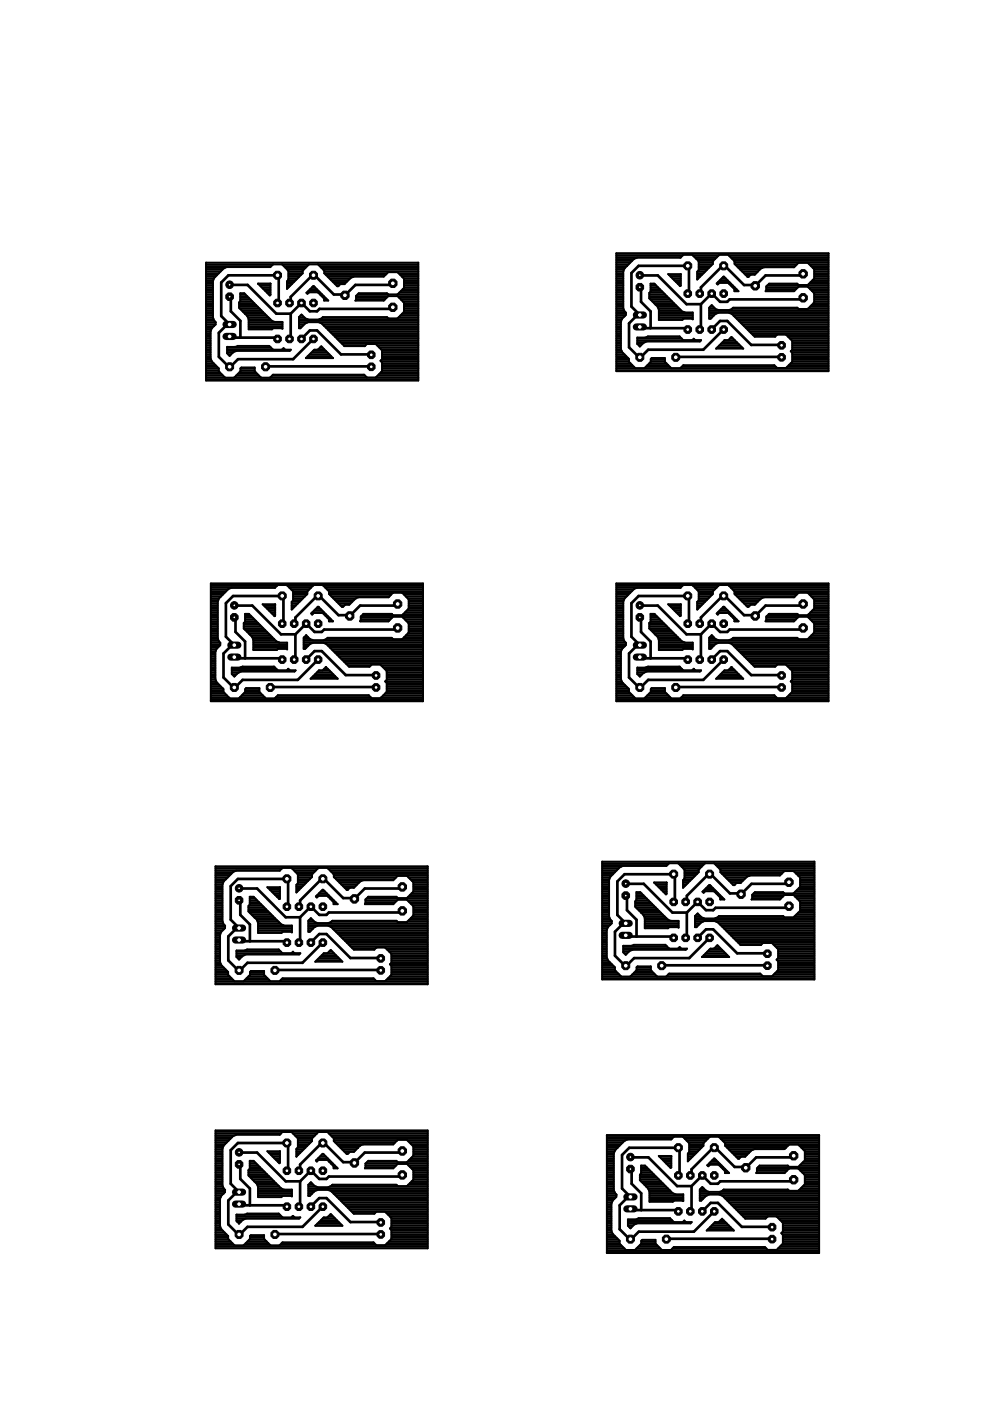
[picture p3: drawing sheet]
<svg xmlns="http://www.w3.org/2000/svg" width="210mm" height="297mm" viewBox="0 0 210 297" stroke-linecap="round" stroke-linejoin="round" font-family="sans-serif">
<g fill="none" stroke="#000" stroke-width=".57">
<path d="M135.7 58.4h3.8l6.1 6.1h3M170.3 58.1l-.4 .3h-7.6l-2.2 2.2-.3-.2h-2l-4.1-4h-.5l-4.6 4.5v1.1l-.2 .3M48.7 62.9h.2v3.1l2.1 2v3.6M48.7 71.3l.2 .3h9.7l.2 .3M48.7 60.4h3.8l6.1 6.1h3M56.3 77.8h22.4M58.8 64.2l.3-.2v-5.6h-10.7l-1.5 1.5v7.1l1.8 1.8-.3 .2h-.5l-1.5 1.6v5l2 2.1 .3 .1 .2-.1 1.6-1.5h11.6l4.4-4.3M61.6 66.5v5.1l-.2 .3M63.9 71.9l1.8-1.8h1.5l5.1 5 6.4 .1M83.3 60.1l-.3 .3h-7.6l-2.3 2.2-.3-.2h-2l-4.1-4h-.5l-4.6 4.5v1.1l-.2 .2M83.3 65.2l-.3 .3h-15.3l-.5 .5h-1.5l-1.8-1.8-2.3 2.3M135.7 69.3l.2 .3h9.7l.2 .3"/>
<path d="M135.7 60.9h.2v3.1l2 2v3.6M143.3 75.8h22.4M145.8 62.3l.3-.3v-5.6h-10.7l-1.5 1.5v7.1l1.8 1.8-.3 .2h-.5l-1.5 1.6v5l2 2.1 .3 .1 .2-.1 1.5-1.6h11.7l4.3-4.2M148.6 64.5v5.1l-.2 .3M150.9 69.9l1.8-1.8h1.5l5.1 5 6.4 .1M170.3 63.1l-.4 .4h-15.2l-.5 .5h-1.5l-1.8-1.7-2.3 2.2M49.7 139.3l.2 .3h9.7l.2 .2M49.7 130.9h.2v3.1l2.1 2v3.6M49.7 128.4h3.8l6.1 6.1h3M59.8 132.2l.3-.2v-5.6h-10.7l-1.5 1.5v7.1l1.8 1.8-.3 .2h-.5l-1.5 1.6v5l2 2.1 .3 .1 .2-.1 1.6-1.6h11.6l4.4-4.3M62.6 134.5v5.1l-.2 .2M64.9 139.8l1.8-1.8h1.5l5.1 5.1 6.4 .1"/>
<path d="M84.3 128.1l-.3 .3h-7.7l-2.2 2.2-.3-.2h-2l-4.1-4h-.5l-4.6 4.5v1.1l-.2 .2M84.3 133.1l-.3 .4h-15.3l-.5 .5h-1.5l-1.8-1.8-2.3 2.3M135.7 139.3l.2 .3h9.7l.2 .2M135.7 128.4h3.8l6.1 6.1h3M135.7 130.9h.2v3.1l2 2v3.6M145.8 132.2l.3-.2v-5.6h-10.7l-1.5 1.5v7.1l1.8 1.8-.3 .2h-.5l-1.5 1.6v5l2 2.1 .3 .1 .2-.1 1.5-1.6h11.7l4.3-4.3M148.6 134.5v5.1l-.2 .2M150.9 139.8l1.8-1.8h1.5l5.1 5.1 6.4 .1M170.3 128.1l-.4 .3h-7.6l-2.2 2.2-.3-.2h-2l-4.1-4h-.5l-4.6 4.5v1.1l-.2 .2M170.3 133.1l-.4 .4h-15.2l-.5 .5h-1.5l-1.8-1.8-2.3 2.3M57.3 145.8h22.4M143.3 145.8h22.4"/>
<path d="M50.7 190.9h.2v3.1l2.1 2v3.6M50.7 199.3l.2 .3h9.7l.2 .3M50.7 188.3l3.8 .1 6.1 6.1h3M60.8 192.2l.3-.3v-5.5h-10.7l-1.5 1.5v7.1l1.8 1.8-.3 .2h-.5l-1.5 1.5v5.1l2 2.1h.3h.2l1.6-1.6h11.6l4.4-4.2M63.6 194.5v5.1l-.2 .3M65.9 199.9l1.8-1.9h1.5l5.1 5.1 6.4 .1M85.3 188l-.3 .4h-7.7l-2.2 2.2-.3-.2h-2l-4.1-4h-.5l-4.6 4.5v1l-.2 .3M85.3 193.1l-.3 .4h-15.3l-.5 .5h-1.5l-1.8-1.8-2.3 2.3M132.7 187.3l3.8 .1 6.1 6.1h3M132.7 198.3l.2 .3h9.7l.2 .2M132.7 189.9h.2v3.1l2.1 2v3.6M142.8 191.2l.3-.3v-5.5h-10.7l-1.5 1.5v7.1l1.8 1.8-.3 .2h-.5l-1.5 1.5v5.1l2 2.1h.3h.2l1.6-1.6h11.6l4.4-4.3"/>
<path d="M145.6 193.5v5.1l-.2 .2M147.9 198.8l1.8-1.8h1.5l5.1 5.1 6.4 .1M167.3 187l-.4 .4h-7.6l-2.2 2.2-.3-.2h-2l-4.1-4h-.5l-4.6 4.5v1l-.2 .3M167.3 192.1l-.4 .4h-15.2l-.5 .5h-1.5l-1.8-1.8-2.3 2.3M58.3 205.7h22.4M140.3 204.7h22.4M50.7 255.3l.2 .2h9.7l.2 .3M50.7 246.9h.2v3.1l2.1 2v3.5M50.7 244.3l3.8 .1 6.1 6.1h3M60.8 248.2l.3-.3v-5.6h-10.7l-1.5 1.6v7.1l1.8 1.8-.3 .2h-.5l-1.5 1.5v5.1l2 2 .3 .1 .2-.1 1.6-1.5h11.6l4.4-4.3M63.6 250.5v5l-.2 .3M65.9 255.8l1.8-1.8h1.5l5.1 5.1 6.4 .1"/>
<path d="M85.3 244l-.3 .4h-7.7l-2.2 2.2-.3-.2h-2l-4.1-4.1h-.5l-4.6 4.6v1l-.2 .3M85.3 249.1l-.3 .3h-15.3l-.5 .6h-1.5l-1.8-1.8-2.3 2.3M133.7 256.3l.2 .3h9.7l.2 .2M133.7 247.9h.2v3.1l2.1 2v3.6M133.7 245.3l3.8 .1 6.1 6.1h3M143.8 249.2l.3-.3v-5.5h-10.7l-1.5 1.5v7.1l1.8 1.8-.3 .2h-.5l-1.5 1.5v5.1l2 2 .3 .1 .2-.1 1.5-1.5h11.7l4.3-4.3M146.6 251.5v5.1l-.2 .2M148.9 256.8l1.8-1.8h1.5l5.1 5.1 6.4 .1M168.3 250.1l-.3 .4h-15.3l-.5 .5h-1.5l-1.8-1.8-2.3 2.3M168.3 245l-.3 .4h-7.7l-2.2 2.2-.3-.2h-2l-4.1-4h-.5l-4.6 4.5v1l-.2 .3M58.3 261.7h22.4M141.3 262.7h22.4"/>
</g>
<g fill="none" stroke="#000" stroke-width=".42">
<path d="M43.7 55.7h45v25h-45zM43.7 58.7h2M43.7 56h45M43.7 59.8h1.4M43.7 59.4h1.5M43.7 59.1h1.7M43.7 58.3h2.3M43.7 57.9h2.7M43.7 57.6h3.1M43.7 57.2h3.5M43.7 56.8h3.9M43.7 56.4h13.8"/>
<path d="M57.9 56l-.6 .6h-9.2l-.7 .3-2 2-.3 .6v7.9l.6 .9v.5M59.8 56l1.4 1.4v1.9l-.3 .3v1.7l3.3-3.3M60.2 56.4h4.9M60.6 56.8h4.1M60.9 59.8h1.4M60.9 57.2h3.5M61 59.4h1.7M61.2 58.7h2.2M61.2 59.1h1.9M61.2 58.3h2.6M61.2 57.9h3M61.2 57.6h3"/>
<path d="M65.5 56l-1.3 1.4v.6M67.4 56l1.4 1.4v.6M67.8 56.4h20.9M68.2 56.8h20.5M68.5 57.2h20.2M68.8 58l2.7 2.7h.2l.5-.5h.8l1.4-1.3 .6-.2M68.8 57.9h13.3M68.8 57.6h19.9M69.1 58.3h12.6M69.5 58.7h11.9l.9-1h2l1.4 1.4v1.9l-1.4 1.4M69.9 59.1h4.3M70.2 59.4h3.7"/>
<path d="M70.6 59.8h2.9M84.5 57.9h4.2M84.9 58.3h3.8M85.2 58.7h3.5M85.6 59.1h3.1M85.7 59.8h3M85.7 59.4h3M130.7 58.7h1.4M130.7 56h2.6M130.7 59.8h1.4M130.7 59.4h1.4M130.7 59.1h1.4"/>
<path d="M130.7 58.3h1.4M130.7 57.9h1.4M130.7 57.6h1.4M130.7 57.2h1.6M130.7 56.8h1.8M130.7 56.4h2.2M130.7 53.7h45v25h-45zM130.7 55.7h2.9M130.7 55.3h3.3M130.7 54.9h3.7M130.7 54.5h13.7M130.7 54.2h14"/>
<path d="M130.7 53.8h45M132.1 57.6v7.8l.6 .9v.5l-.8 .8-.3 .6v5.8l.3 .6 1.4 1.5v.6l1.4 1.4h1.9l1.4-1.4v-.6l.2-.2h2.8v.8l1.3 1.4h2l.6-.7h19.3l.6 .6h1.8l1.4-1.3v-1.9l-.3-.3 .3-.3v-1.9l-1.4-1.3h-1.8l-.5 .4h-4.3l-4.8-4.8-.6-.3h-2.3l-.6 .3-1 1h-.3v-2.4l.5-.5 .8 .8 .6 .2h2.3l.8-.5h13.6l.3 .3h2l1.3-1.4v-1.9l-1.3-1.4h-2l-.9 .9h-6.1l.2-.1v-.9l.6-.5h5.9l.3 .2h2l1.3-1.3M132.1 57.6l.3-.7 2-2 .7-.3h9.2l.6-.6h1.9l1.3 1.4v1.9l-.3 .3v1.7l3.3-3.3v-.6l1.4-1.4h1.9l1.3 1.4v.6l2.8 2.7h.2l.5-.4h.8l1.3-1.4 .7-.2h6.4l.9-1h2l1.3 1.4v2M132.9 56.4h.1M141.8 58.3h2.5M142.2 58.7h2.1M142.6 59.1h1.7M143 59.4h1.3M143.3 59.8h1M144.3 58.1h.1M144.3 58.1v2.4M144.3 58.1h-2.6l2.5 2.6 .1-.2"/>
<path d="M146.9 54.2h5.5M147.3 54.5h4.7M147.7 54.9h3.9M147.8 58.7h.6M147.8 59.1h.2M147.8 58.3h1M147.8 57.9h1.4M147.9 57.6h1.6M148 55.3h3.2M148.1 56h2.9M148.1 57.2h1.8M148.1 56.8h2.2"/>
<path d="M148.1 56.4h2.6M148.1 55.7h3M152.3 59.8h2.3M152.6 59.4h1.7M153 59.1h.9M153.4 58.7l3.2 3h-.9v-.4l-1.3-1.3h-1.9l-.3 .3-.2-.2zM154.5 54.2h21.2M154.9 54.5h20.8M155.3 54.9h20.4M155.7 55.3h20M155.7 55.7h20M155.9 56h13.1"/>
<path d="M156.2 56.4h12.4M156.6 56.8h5M157 57.2h4.1M157.4 57.6h3.3M157.7 57.9h2.6M158.1 58.3h1M171.6 56h4.1M171.9 59.8h3.8M172 56.4h3.7M172.3 59.4h3.4M172.4 56.8h3.3M172.6 58.7h3.1"/>
<path d="M172.6 59.1h3.1M172.6 58.3h3.1M172.6 57.9h3.1M172.6 57.6h3.1M172.6 57.2h3.1M43.7 75.9h.9M43.7 74.4h.9M43.7 67.3h1.4M43.7 62.4h1.4M43.7 79.7h3.6M43.7 79.3h3.2M43.7 78.9h2.9"/>
<path d="M43.7 78.5h2.7M43.7 78.1h2.7M43.7 77.8h2.4M43.7 77.4h2M43.7 77h1.6M43.7 76.6h1.2M43.7 76.3h1.1M43.7 75.5h.9M43.7 75.2h.9M43.7 74.8h.9M43.7 74h.9M43.7 73.7h.9"/>
<path d="M43.7 73.3h.9M43.7 72.9h.9M43.7 72.5h.9M43.7 72.2h.9M43.7 71.8h.9M43.7 71.4h.9M43.7 71h.9M43.7 70.7h.9M43.7 70.3h.9M43.7 69.9h1.1M43.7 69.5h1.3M43.7 69.2h1.6"/>
<path d="M43.7 68.8h2M43.7 68.4h2M43.7 68h1.8M43.7 67.7h1.6M43.7 66.9h1.4M43.7 66.5h1.4M43.7 66.2h1.4M43.7 65.8h1.4M43.7 65.4h1.4M43.7 65h1.4M43.7 64.7h1.4M43.7 64.3h1.4"/>
<path d="M43.7 63.9h1.4M43.7 63.5h1.4M43.7 63.2h1.4M43.7 62.8h1.4M43.7 62h1.4M43.7 61.7h1.4M43.7 61.3h1.4M43.7 60.9h1.4M43.7 60.5h1.4M43.7 60.2h1.4M45.4 69.1h.1M45.7 68.8l-.8 .8-.3 .6v5.8l.3 .6 1.5 1.5"/>
<path d="M46.4 78.1v.6l1.3 1.4h1.9l1.4-1.4v-.6M48.2 74.4h13.2l.3-.3h-1.3l-.3-.3-.3 .3h-1.9l-.8-.8h-6.7l-.5 .3h-1.7v1.3l.5 .5M48.2 74.8h1.2M48.2 74h9.6M48.2 73.7h9.2M48.4 75.2h.6M48.7 75.4h.1M50.1 79.7h4.8M50.1 74.4l-.6 .3-.8 .7M50.4 79.3h4.1M50.7 65h4M50.7 64.7h3.6"/>
<path d="M50.7 64.3h3.2M50.8 78.9h3.4M50.8 65.4h4.2M50.9 63.9h2.6M50.9 62.2h.9l5.8 5.8 .7 .3h1.6v1.4l-2-.1-.2 .2h-5v-2.1l-.2-.7-1.8-1.7v-1.2l.2-.3zM50.9 62.4h1.1M50.9 63.5h2.2M50.9 63.2h1.9M50.9 62.8h1.5M51 78.1l.2-.2h2.8v.8l1.4 1.4h1.9l.6-.7h19.3l.6 .6M51 78.5h3M51 78.1h3"/>
<path d="M51.2 65.8h4.2M51.6 66.2h4.2M52 66.5h4.2M52.3 66.9h4.2M52.6 67.3h4.3M52.7 69.5h7.2M52.7 69.2h7.2M52.7 68.8h7.2M52.7 68.4h7.2M52.7 68h5M52.7 67.7h4.6M54.7 60.1h2.6v2.4l-.1 .2z"/>
<path d="M55.1 60.5h2.2M55.5 60.9h1.8M55.9 61.3h1.4M56.2 61.7h1.1M56.6 62h.7M57 62.4h.3M57.3 60.1l-2.6 .1M57.7 79.7h19.7M59.9 74h.4M60.9 60.9h.3M60.9 60.5h.7M60.9 60.2h1"/>
<path d="M63.4 67.3h1.1M63.4 69.5h.3M63.4 69.2h.7M63.4 68.8h1.1M63.4 68.4h1.7M63.4 68h25.3M63.4 67.7h1.8M63.7 66.9h.4M65 62.1l1.5-1.4 3.1 3h-.9v-.4l-1.3-1.3h-1.9l-.3 .3zM65 62h.4M65.2 75.5h5M65.4 61.7h2.1"/>
<path d="M65.6 75.2h4.2M65.8 61.3h1.4M66 74.8h3.5M66.1 60.9h.7M66.4 74.4h2.7M66.6 74.1h.8l.7-.7 2.5 2.5h-5.7zM67.5 62h.4M67.5 74h1.2M67.8 67.7h20.9M67.8 62.4h.5M67.8 68.4h20.9M67.9 73.7h.4"/>
<path d="M68.2 62.8h.5M68.4 68.8h20.3M68.6 63.2h.4M68.7 63.5h.7M68.8 69.2h19.9M69.2 69.5h19.5M69.6 69.9h19.1M69.9 70.3h18.8M70.3 70.7h18.4M70.7 71h18M71 60.2h2.1M71.1 71.4h17.6"/>
<path d="M71.4 60.5h.5M71.4 71.8h17.3M71.8 72.2h16.9M72.2 72.5h16.5M72.6 72.9h16.1M72.9 73.3h4.5M75.5 63.5h6.1M75.5 63.2h6.4M75.5 62.8h6.8M75.8 62.4h12.9M80 73.3h8.7M80.1 79.7h8.6"/>
<path d="M80.4 73.7h8.3M80.4 79.3h8.3M80.8 74h7.9M80.8 78.9h7.9M80.8 76.6h7.9M80.9 76.3h7.8M81 75.9h7.7M81 74.4h7.7M81 78.5h7.7M81 78.1h7.7M81 77.8h7.7M81 77.4h7.7"/>
<path d="M81 77h7.7M81 75.5h7.7M81 75.2h7.7M81 74.8h7.7M82.1 67.3l-13.6-.1-.9 .6h-2.3l-.6-.3-.8-.8-.5 .5v2.4h.3l1-1 .6-.3h2.3l.6 .3 4.8 4.8h4.3l.5-.5h1.9l1.3 1.4v1.9l-.3 .3 .3 .3v1.9l-1.3 1.3M82.3 62.4l-.3-.2h-5.9l-.6 .5v.9l-.1 .1h6l.9-.9h2l1.4 1.4v1.9l-1.4 1.4h-2l-.3-.3M84.3 62.8h4.4M84.5 67.3h4.2M84.7 63.2h4M84.7 62h4M84.9 66.9h3.8M85 63.5h3.7"/>
<path d="M85 61.7h3.7M85.2 66.5h3.5M85.4 63.9h3.3M85.4 61.3h3.3M85.6 66.2h3.1M85.7 65.8h3M85.7 65.4h3M85.7 65h3M85.7 64.7h3M85.7 64.3h3M85.7 60.9h3M85.7 60.5h3"/>
<path d="M85.7 60.2h3M130.7 75.9h2.5M130.7 74.4h1.1M130.7 67.3h1.5M130.7 62.4h1.4M130.7 78.5h45M130.7 78.1h45M130.7 77.8h3.7M130.7 77.4h3.3M130.7 77h3M130.7 76.6h2.6M130.7 76.3h2.6"/>
<path d="M130.7 75.5h2.1M130.7 75.2h1.7M130.7 74.8h1.3M130.7 74h.9M130.7 73.7h.9M130.7 73.3h.9M130.7 72.9h.9M130.7 72.5h.9M130.7 72.2h.9M130.7 71.8h.9M130.7 71.4h.9M130.7 71h.9"/>
<path d="M130.7 70.7h.9M130.7 70.3h.9M130.7 69.9h.9M130.7 69.5h.9M130.7 69.2h.9M130.7 68.8h.9M130.7 68.4h.9M130.7 68h1M130.7 67.7h1.2M130.7 66.9h1.8M130.7 66.5h2M130.7 66.2h1.9"/>
<path d="M130.7 65.8h1.6M130.7 65.4h1.5M130.7 65h1.4M130.7 64.7h1.4M130.7 64.3h1.4M130.7 63.9h1.4M130.7 63.5h1.4M130.7 63.2h1.4M130.7 62.8h1.4M130.7 62h1.4M130.7 61.7h1.4M130.7 61.3h1.4"/>
<path d="M130.7 60.9h1.4M130.7 60.5h1.4M130.7 60.2h1.4M135.1 72.9h1.1M135.1 72.5h1.7M135.1 71.8h9.4M135.5 73.3h.3M136.9 77.8h5.1M137.2 71.4h6.9M137.3 77.4h4.4M137.7 62.4h3.3M137.7 77h3.6"/>
<path d="M137.7 63.2h4.1M137.7 62.8h3.7M137.7 62h2.9M137.9 63.5h4.2M137.9 61.7h2.4M137.9 61.3h2M137.9 60.9h1.6M137.9 60.5h1.2M138 76.6h3M138 76.3h3M138.3 63.9h4.2M138.7 64.3h4.2"/>
<path d="M139.1 64.7h4.2M139.4 65h4.2M139.4 65l-1.7-1.7v-1.2l.2-.3v-1.6h.9l5.8 5.8 .6 .3h1.7v1.4M139.4 65l.3 .7v2.1h5l.2-.2 2 .1M139.6 65.4h4.4M139.7 67.3h7.2M139.7 67.7h5.1M139.7 66.9h7.2M139.7 66.5h7.2M139.7 66.2h5.3M139.7 65.8h4.7M143.7 60.2h.6"/>
<path d="M144.1 60.5h.2M144.5 77.8h20M144.9 72.1l-.8-.8h-6.7l-.5 .3h-1.8v1.3l.6 .5 .8-.7 .6-.3h11.3l.3-.3-13.6 .1M146.8 72.1l.3-.3 .3 .3M146.8 67.7h.1M150.4 67.3h.6M150.4 66.9h.9M150.4 66.5h1.4M150.4 66.2h25.3M150.4 65.8h25.3M150.4 65.4h1.2M150.6 65h.7"/>
<path d="M152 60.2h.3M152.1 73.7h5.2M152.5 73.3h4.5M152.8 72.9h3.8M153.2 72.5h3M154.4 72.1l.7-.7 2.5 2.5h-5.8l1.8-1.8 2.2 .1M154.6 60.2h.4M154.7 71.8h.7M155 60.5h.4M155.1 66.5h20.6M155.3 65.4h13.9M155.3 60.9h.5"/>
<path d="M155.5 66.9h20.2M155.7 61.3h.4M155.7 61.7h.8M155.9 67.3h19.8M156.3 67.7h19.4M156.7 68h19M157 68.4h18.7M157.4 68.8h18.3M157.8 69.2h17.9M158.2 69.5h17.5M158.5 69.9h17.2M158.9 70.3h16.8"/>
<path d="M159.3 70.7h16.4M159.7 71h5M162.4 61.7h6M162.5 61.3h6.3M162.5 60.9h6.7M162.7 60.5h13M166.8 71h8.9M166.9 77.8h8.8M167.1 71.4h8.6M167.3 77.4h8.4M167.5 71.8h8.2M167.7 77h8"/>
<path d="M167.7 74.4h8M167.9 72.2h7.8M168 74.8h7.7M168 75.9h7.7M168 76.6h7.7M168 76.3h7.7M168 75.5h7.7M168 75.2h7.7M168 74h7.7M168 73.7h7.7M168 73.3h7.7M168 72.9h7.7"/>
<path d="M168 72.5h7.7M171.3 65.4h4.4M171.4 60.9h4.3M171.5 60.2h4.2M171.7 65h4M171.8 61.3h3.9M172.1 64.7h3.6M172.1 61.7h3.6M172.5 64.3h3.2M172.5 62h3.2M172.6 62.4h3.1M172.6 63.9h3.1"/>
<path d="M172.6 63.5h3.1M172.6 63.2h3.1M172.6 62.8h3.1M43.7 80h4M43.7 80.4h45M49.7 80h5.6M57.3 80h31.4M44.7 124.6h13.6l.6-.6h1.9l1.3 1.4v1.9l-.3 .3v1.6l3.4-3.3v-.5l1.3-1.4h1.9l1.4 1.4v.5l2.7 2.8h.2l.5-.5h.8l1.4-1.3 .6-.3h6.4l.9-.9h2l1.4 1.4v1.9l-1.4 1.4h-2l-.2-.2h-6l-.6 .5v.9l-.2 .1h6.1l.9-.9h2l1.4 1.4v1.9l-1.4 1.4M44.7 136.2h2M44.7 131.7h1.5M44.7 123.7h45v25h-45zM44.7 128.7h1.5"/>
<path d="M44.7 135.5h1.5M44.7 140h1M44.7 139.6h1M44.7 139.2h1M44.7 138.8h1M44.7 138.5h1M44.7 138.1h1M44.7 137.7h1.1M44.7 137.3h1.4M44.7 137h1.8M44.7 136.6h2M44.7 135.8h1.7"/>
<path d="M44.7 135.1h1.5M44.7 134.7h1.5M44.7 134.3h1.5M44.7 134h1.5M44.7 133.6h1.5M44.7 133.2h1.5M44.7 132.8h1.5M44.7 132.5h1.5M44.7 132.1h1.5M44.7 131.3h1.5M44.7 131h1.5M44.7 130.6h1.5"/>
<path d="M44.7 130.2h1.5M44.7 129.8h1.5M44.7 129.5h1.5M44.7 129.1h1.5M44.7 128.4h1.5M44.7 128h1.5M44.7 127.6h1.5M44.7 127.2h1.6M44.7 126.9h1.8M44.7 126.5h2.1M44.7 126.1h2.5M44.7 125.7h2.9"/>
<path d="M44.7 125.3h3.3M44.7 125h3.6M44.7 124.2h14M44.7 123.8h45M49.1 124.6l-.7 .3-2 2-.2 .6v7.8l.2 .7 .3 .3v.5l-.8 .8-.2 .6v5.8l.2 .6 1.5 1.5v.6M51.7 133.2h4.1M51.7 132.8h3.8M51.7 132.5h3.4M51.7 132.1h3M52 130.2h.8l5.8 5.8 .6 .2h1.7v1.5l-2-.1-.2 .2h-5v-2.1l-.3-.7-1.7-1.7v-1.2l.3-.3zM52 131.7h2.3M52 131.3h2"/>
<path d="M52 131h1.6M52 130.6h1.2M52 130.2h.8M52 133.6h4.2M52.4 134h4.2M52.8 134.3h4.2M53.1 134.7h4.2M53.5 135.1h4.2M53.6 135.5h4.5M53.7 136.2h5.5M53.7 137.7h5.1M53.7 137.3h7.2"/>
<path d="M53.7 137h7.2M53.7 136.6h7.2M53.7 135.8h4.8M55.7 128.1h2.6l-.1 2.5zM55.9 128.4h2.4M56.3 128.7h2M56.7 129.1h1.6M57 129.5h1.3M57.4 129.8h.9M57.8 130.2h.5M58.2 130.6h.1M58.3 128.1h.1"/>
<path d="M61 124.2h5.3M61.4 124.6h4.5M61.7 125h3.9M61.8 128.7h.6M61.8 129.1h.2M61.8 128.4h.9M61.8 128h1.3M61.9 127.6h1.6M62.1 125.3h3.1M62.1 127.2h1.8M62.1 126.9h2.1M62.1 126.5h2.5"/>
<path d="M62.1 126.1h2.9M62.1 125.7h3.1M64.4 136.2h25.3M64.4 135.5h1.3M64.4 137.3h.5M64.4 137h.9M64.4 136.6h1.3M64.4 135.8h25.3M64.5 135.1h.8M64.9 134.7h.1M65.7 135.5l-.8-.8-.5 .5v2.4h.3l1-1 .7-.3h2.2l.6 .3 4.8 4.8h4.3l.5-.5h1.9l1.3 1.4v1.8l-.3 .4 .3 .3M65.7 135.5l.7 .2h2.2l.6-.2"/>
<path d="M66 130.1l1.5-1.4 3.1 3h-.9v-.4l-1.3-1.3h-1.9l-.3 .3zM66.1 130.2h.2M66.2 129.8h2.5M66.6 129.5h1.7M67 129.1h1M67.3 128.7h.3M68.6 124.2h21.1M68.7 130.2h.4M69 124.6h20.7M69 130.6h.5M69.2 135.5l.2-.3h13.7l.2 .3M69.2 135.5h20.5"/>
<path d="M69.2 136.6h20.5M69.4 125h20.3M69.4 131h.4M69.6 137h20.1M69.7 125.3h20M69.7 131.3h.5M69.8 125.7h13.5M69.9 126.1h13M70 137.3h19.7M70.3 126.5h12.2M70.4 137.7h19.3M70.7 126.9h4.8"/>
<path d="M70.7 138.1h19M71.1 127.2h3.9M71.1 138.5h18.6M71.4 127.6h3.3M71.5 138.8h18.2M71.8 128h2.5M71.9 139.2h17.8M72.2 128.4h.8M72.2 139.6h17.5M72.6 140h17.1M76.5 131.3h6.3M76.5 131h6.6"/>
<path d="M76.6 130.6h13.1M77 130.2h6.1M85.3 125.7h4.4M85.5 131h4.2M85.5 130.2h4.2M85.7 135.1h4M85.7 126.1h4M85.9 131.3h3.8M85.9 129.8h3.8M86 126.5h3.7M86.1 134.7h3.6M86.2 131.7h3.5"/>
<path d="M86.2 129.5h3.5M86.4 126.9h3.3M86.4 134.3h3.3M86.6 132.1h3.1M86.6 129.1h3.1M86.7 128.7h3M86.7 134h3M86.7 133.6h3M86.7 133.2h3M86.7 132.8h3M86.7 132.5h3M86.7 128.4h3"/>
<path d="M86.7 128h3M86.7 127.6h3M86.7 127.2h3M130.7 136.2h1.9M130.7 131.7h1.4M130.7 123.7h45v25h-45zM130.7 128.7h1.4M130.7 124.6h13.6M130.7 135.5h1.5M130.7 140h.9M130.7 139.6h.9M130.7 139.2h.9"/>
<path d="M130.7 138.8h.9M130.7 138.5h.9M130.7 138.1h1M130.7 137.7h1.1M130.7 137.3h1.4M130.7 137h1.8M130.7 136.6h2M130.7 135.8h1.6M130.7 135.1h1.4M130.7 134.7h1.4M130.7 134.3h1.4M130.7 134h1.4"/>
<path d="M130.7 133.6h1.4M130.7 133.2h1.4M130.7 132.8h1.4M130.7 132.5h1.4M130.7 132.1h1.4M130.7 131.3h1.4M130.7 131h1.4M130.7 130.6h1.4M130.7 130.2h1.4M130.7 129.8h1.4M130.7 129.5h1.4M130.7 129.1h1.4"/>
<path d="M130.7 128.4h1.4M130.7 128h1.4M130.7 127.6h1.4M130.7 127.2h1.6M130.7 126.9h1.8M130.7 126.5h2.1M130.7 126.1h2.5M130.7 125.7h2.9M130.7 125.3h3.2M130.7 125h3.6M130.7 124.2h14M130.7 123.8h45"/>
<path d="M135.1 124.6l-.7 .3-2 2-.3 .6v7.8l.3 .7 .3 .3v.5l-.8 .8-.3 .6v5.8l.3 .6 1.4 1.5v.6M137.7 132.1l.2-.3v-1.6h.8l5.4 5.3M137.7 133.2h4.1M137.7 132.8h3.7M137.7 132.5h3.4M137.7 132.1h3M137.7 132.1v1.2l1.2 1.2M137.9 131.7h2.4M137.9 131.3h2.1M137.9 131h1.7M137.9 130.6h1.3M137.9 130.2h.9"/>
<path d="M138 133.6h4.2M138.4 134h4.2M138.7 134.3h4.2M138.9 134.5l.5 .5 .3 .7v2.1h5l.2-.2 2 .1v-1.5h-1.7l-.6-.2-.5-.5M138.9 134.5h.1M139.1 134.7h4.2M139.5 135.1h4.2M139.6 135.5h4.5M139.7 136.2h5.4M139.7 137.7h5.1M139.7 137.3h7.2M139.7 137h7.2"/>
<path d="M139.7 136.6h7.2M139.7 135.8h4.7M141.7 128.1h2.6v2.4l-.1 .1zM141.9 128.4h2.4M142.3 128.7h2M142.7 129.1h1.6M143 129.5h1.3M143.4 129.8h.9M143.8 130.2h.5M144.1 130.6h.2M144.3 124.6l.6-.6h1.9l1.3 1.4v1.9l-.3 .3v1.6l3.3-3.3v-.5l1.4-1.4h1.9l1.3 1.4v.5l2.8 2.8h.2l.5-.5h.8l1.3-1.3 .7-.3h6.4l.9-.9h2l1.3 1.4v1.9l-1.3 1.4h-2l-.3-.2h-5.9l-.6 .5v.9l-.2 .1h6.1l.9-.9h2l1.3 1.4v1.9l-1.3 1.4M144.3 128.1h.1"/>
<path d="M147 124.2h5.3M147.3 124.6h4.6M147.7 125h3.9M147.8 128.7h.6M147.8 129.1h.2M147.8 128.4h.9M147.8 128h1.3M147.8 127.6h1.7M148.1 125.3h3.1M148.1 127.2h1.8M148.1 126.9h2.1M148.1 126.5h2.5"/>
<path d="M148.1 126.1h2.9M148.1 125.7h3M150.4 136.2h25.3M150.4 135.5h1.3M150.4 137.3h.5M150.4 137h.9M150.4 136.6h1.3M150.4 135.8h25.3M150.5 135.1h.8M150.9 134.7h.1M151.2 135h.1M151.7 135.5l-.8-.8-.5 .5v2.4h.3l1-1 .6-.3h2.3l.6 .3 4.8 4.8h4.3l.5-.5h1.8l1.4 1.4v1.8l-.3 .4 .3 .3"/>
<path d="M151.7 135.5l.6 .2h2.3l.6-.2M152 130.1l1.5-1.4 3.1 3h-.9v-.4l-1.3-1.3h-1.9l-.3 .3zM152.1 130.2h.2M152.2 129.8h2.5M152.6 129.5h1.7M152.9 129.1h1M153.3 128.7h.3M154.6 124.2h21.1M154.6 130.2h.5M155 124.6h20.7M155 130.6h.4M155.2 135.5l.2-.3h13.6l.3 .3"/>
<path d="M155.2 135.5h20.5M155.2 136.6h20.5M155.3 125h20.4M155.4 131h.4M155.6 137h20.1M155.7 131.3h.5M155.7 125.3h20M155.7 125.7h13.6M155.9 126.1h13M156 137.3h19.7M156.3 126.5h12.2M156.4 137.7h19.3"/>
<path d="M156.7 126.9h4.8M156.7 138.1h19M157 127.2h4M157.1 138.5h18.6M157.4 127.6h3.3M157.5 138.8h18.2M157.8 128h2.5M157.8 139.2h17.9M158.2 128.4h.8M158.2 139.6h17.5M158.6 140h17.1M162.5 131.3h6.2"/>
<path d="M162.5 131h6.6M162.6 130.6h13.1M163 130.2h6.1M171.3 125.7h4.4M171.4 131h4.3M171.4 130.2h4.3M171.7 135.1h4M171.7 126.1h4M171.8 131.3h3.9M171.8 129.8h3.9M172 134.7h3.7M172 126.5h3.7"/>
<path d="M172.2 131.7h3.5M172.2 129.5h3.5M172.4 126.9h3.3M172.4 134.3h3.3M172.6 132.1h3.1M172.6 129.1h3.1M172.6 128.7h3.1M172.6 134h3.1M172.6 133.6h3.1M172.6 133.2h3.1M172.6 132.8h3.1M172.6 132.5h3.1"/>
<path d="M172.6 128.4h3.1M172.6 128h3.1M172.6 127.6h3.1M172.6 127.2h3.1M44.7 145.9h2.5M44.7 148.6h45M44.7 148.2h45M44.7 147.8h3.8M44.7 147.4h3.4M44.7 147.1h3.1M44.7 146.7h2.7M44.7 146.3h2.7"/>
<path d="M44.7 145.6h2.2M44.7 145.2h1.8M44.7 144.8h1.4M44.7 144.5h1.1M44.7 144.1h1M44.7 143.7h1M44.7 143.3h1M44.7 143h1M44.7 142.6h1M44.7 142.2h1M44.7 141.8h1M44.7 141.5h1"/>
<path d="M44.7 141.1h1M44.7 140.7h1M44.7 140.3h1M47.4 146.7l1.3 1.4h2l1.3-1.4M49.1 141.5h1.8l.5-.2h6.7l.8 .8h1.9l.3-.3 .3 .3h1.3l-.3 .3h-11.3l-.6 .3-.8 .7-.6-.5zM49.1 142.6h1.6M49.1 142.2h13.5M49.1 141.8h9.5M49.2 143h1M49.6 143.3h.2M50.9 147.8h5.2M51.1 141.5h7.1"/>
<path d="M51.2 147.4h4.5M51.6 147.1h3.8M52 146.7h3M52 146.3h3M52.1 145.9h2.9v.8M52.2 145.9l-.2 .2v.6M58.5 147.8h20.1M58.9 147.4h19.3M61.1 141.8h.1M65.8 143.9l1.8-1.8h.8l.7-.7 2.5 2.5zM66.1 143.7h5.3M66.4 143.3h4.6"/>
<path d="M66.8 143h3.9M67.2 142.6h3.1M67.6 142.2h2.3M68.7 141.8h.8M69.1 141.5h.1M73 140.3h16.7M73.4 140.7h16.3M73.7 141.1h4.9M80.8 141.1h8.9M80.9 147.8h8.8M81.2 141.5h8.5M81.2 147.4h8.5"/>
<path d="M81.6 141.8h8.1M81.6 147.1h8.1M81.7 144.5h8M81.9 142.2h7.8M82 146.7h7.7M82 144.8v1.9l-1.3 1.3h-1.9l-.6-.6h-19.3l-.6 .7h-2l-1.3-1.4M82 145.9h7.7M82 146.3h7.7M82 145.6h7.7M82 145.2h7.7M82 144.8h7.7M82 144.1h7.7"/>
<path d="M82 143.7h7.7M82 143.3h7.7M82 143h7.7M82 142.6h7.7M130.7 145.9h2.5M130.7 148.6h45M130.7 148.2h45M130.7 147.8h3.8M130.7 147.4h3.4M130.7 147.1h3M130.7 146.7h2.6M130.7 146.3h2.6"/>
<path d="M130.7 145.6h2.1M130.7 145.2h1.8M130.7 144.8h1.4M130.7 144.5h1.1M130.7 144.1h1M130.7 143.7h.9M130.7 143.3h.9M130.7 143h.9M130.7 142.6h.9M130.7 142.2h.9M130.7 141.8h.9M130.7 141.5h.9"/>
<path d="M130.7 141.1h.9M130.7 140.7h.9M130.7 140.3h.9M133.3 146.7l1.4 1.4h1.9l1.4-1.4M135.1 141.5h1.8l.5-.2h6.7l.8 .8h1.9l.3-.3 .3 .3h1.3l-.3 .3h-11.3l-.6 .3-.8 .7-.6-.5zM135.1 142.6h1.5M135.1 142.2h13.5M135.1 141.8h9.5M135.2 143h.9M135.6 143.3h.2M136.9 147.8h5.2M137.1 141.5h7.1"/>
<path d="M137.2 147.4h4.5M137.6 147.1h3.8M138 146.7h3M138 146.3h3M138.1 145.9h2.9v.8M138.2 145.9l-.2 .2v.6M144.5 147.8h20.1M144.8 147.4h19.4M147.1 141.8h.1M152 143.7h5.4M152.4 143.3h4.6M152.8 143h3.8"/>
<path d="M153.2 142.6h3.1M153.5 142.2h2.4M153.6 142.1h.8l.7-.7 2.5 2.5h-5.8zM154.7 141.8h.8M155.1 141.5h.1M159 140.3h16.7M159.3 140.7h16.4M159.7 141.1h4.9M166.8 141.1h8.9M166.8 147.8h8.9M167.2 141.5h8.5M167.2 147.4h8.5"/>
<path d="M167.6 141.8h8.1M167.6 147.1h8.1M167.7 144.5h8M167.9 142.2h7.8M168 144.8v1.9l-1.4 1.3h-1.8l-.6-.6h-19.3l-.6 .7h-2l-1.3-1.4M168 145.9h7.7M168 146.7h7.7M168 146.3h7.7M168 145.6h7.7M168 145.2h7.7M168 144.8h7.7M168 144.1h7.7"/>
<path d="M168 143.7h7.7M168 143.3h7.7M168 143h7.7M168 142.6h7.7M45.7 183.7h45v25h-45zM45.7 188.7h1.5M45.7 185.7h2.9M45.7 195.8h1.6M45.7 199.9h1M45.7 199.5h1M45.7 199.1h1M45.7 198.8h1"/>
<path d="M45.7 198.4h1M45.7 198h1M45.7 197.7h1.2M45.7 197.3h1.5M45.7 196.9h1.9M45.7 196.5h2M45.7 196.2h1.9M45.7 195.4h1.5M45.7 195h1.5M45.7 194.6h1.5M45.7 194.3h1.5M45.7 193.9h1.5"/>
<path d="M45.7 193.5h1.5M45.7 193.1h1.5M45.7 192.8h1.5M45.7 192.4h1.5M45.7 192h1.5M45.7 191.6h1.5M45.7 191.3h1.5M45.7 190.9h1.5M45.7 190.5h1.5M45.7 190.2h1.5M45.7 189.8h1.5M45.7 189.4h1.5"/>
<path d="M45.7 189h1.5M45.7 188.3h1.5M45.7 187.9h1.5M45.7 187.5h1.5M45.7 187.2h1.6M45.7 186.8h1.8M45.7 186.4h2.2M45.7 186h2.6M45.7 185.3h3.3M45.7 184.9h3.7M45.7 184.5h13.7M45.7 184.1h14.1"/>
<path d="M45.7 183.8h45M47.2 187.5l.2-.6 2-2 .7-.3h9.2l.6-.6h1.9l1.4 1.4v1.9l-.4 .3v1.6l3.3-3.3v-.5l1.4-1.4h1.9l1.4 1.4v.5l2.7 2.8M47.2 187.5v7.8l.2 .7 .3 .3v.5l-.8 .7-.2 .7v5.8l.2 .6 1.5 1.5v.6l1.3 1.3h1.9l1.4-1.3v-.6l.2-.2h2.8v.8l1.3 1.3h2l.6-.6h19.3l.6 .6h1.9l1.3-1.3v-1.9l-.3-.3 .3-.4v-1.9l-1.3-1.3h-1.9l-.4 .5h-4.4l-4.8-4.8-.6-.3h-2.2l-.7 .3-1 1h-.3v-2.4l.5-.5 .8 .8 .7 .2M52.7 193.1h4.1M52.7 192.8h3.7M52.7 192.4h3.3M52.7 192h2.9M53 193.5h4.1M53 191.6h2.3M53 191.3h1.9M53 190.9h1.5M53 190.5h1.2"/>
<path d="M53 190.2h.8M53.3 193.9h4.2M53.7 194.3h4.2M54.1 194.6h4.2M54.5 195l.2 .7v2.1h5l.2-.2 2 .1M54.5 195l-1.8-1.7v-1.2l.3-.3v-1.7h.8l5.8 5.9 .6 .2h1.7v1.5M54.5 195h4.2M54.6 195.4h4.4M54.7 195.8h4.7M54.7 197.7h5.1M54.7 197.3h7.2M54.7 196.9h7.2"/>
<path d="M54.7 196.5h7.2M54.7 196.2h5.3M56.7 188.1h2.7v2.4l-.2 .1zM56.9 188.3h2.5M57.2 188.7h2.2M57.6 189h1.8M58 189.4h1.4M58.4 189.8h1M58.7 190.2h.7M59.1 190.5h.2M59.4 188.1h.1M61.8 197.7h.1"/>
<path d="M61.9 184.1h5.5M62.3 184.5h4.7M62.7 184.9h3.9M62.8 188.7h.6M62.8 189h.3M62.8 188.3h1M62.8 187.9h1.4M62.9 187.5h1.7M63.1 185.3h3.2M63.2 185.7h2.9M63.2 187.2h1.7M63.2 186.8h2.1"/>
<path d="M63.2 186.4h2.5M63.2 186h2.9M65.4 195.8h25.3M65.4 197.3h.6M65.4 196.9h1M65.4 196.5h1.4M65.4 196.2h25.3M65.4 195.4h1.3M65.6 195h.7M67 190.1l1.5-1.4 3.1 3h-.9v-.4l-1.3-1.4h-1.9l-.3 .4zM67.1 190.2h.2M67.3 189.8h2.4"/>
<path d="M67.6 189.4h1.7M68 189h.9M69.6 184.1h21.1M69.6 190.2h.4M69.9 184.5h20.8M70 190.5h.4M70.1 196.5h20.6M70.3 195.4h13.9M70.3 184.9h20.4M70.4 190.9h.4M70.5 196.9h20.2M70.7 185.3h20"/>
<path d="M70.7 191.3h.5M70.7 191.6h.8M70.8 185.7h19.9M70.9 186h13.1M70.9 197.3h19.8M71.2 186.4h12.4M71.3 197.7h19.4M71.6 186.8h5M71.7 198h19M72 187.2h4.1M72.1 198.4h18.6M72.4 187.5h3.3"/>
<path d="M72.4 198.8h18.3M72.7 187.9h2.7M72.8 199.1h17.9M73.1 188.3h1M73.2 199.5h17.5M73.6 199.9h17.1M77.4 191.6h6M77.5 191.3h6.3M77.5 190.9h6.7M77.7 190.5h13M78.1 190.2h6M84.3 185.7l-.9 .9h-6.4l-.7 .3-1.3 1.3h-.8l-.5 .5h-.2"/>
<path d="M86.3 185.7l1.4 1.4v1.9M86.4 195.4h4.3M86.4 190.9h4.3M86.5 190.2h4.2M86.6 186h4.1M86.7 195h4M86.8 191.3h3.9M86.9 189.8h3.8M87 186.4h3.7M87.1 194.6h3.6M87.2 191.6h3.5M87.3 189.4h3.4"/>
<path d="M87.4 186.8h3.3M87.5 194.3h3.2M87.5 192h3.2M87.7 189l-1.4 1.4h-2l-.2-.3h-6l-.6 .6v.9l-.1 .1h6l.9-.9h2l1.4 1.4v1.9l-1.4 1.4h-2l-.2-.3h-13.6l-.9 .5M87.7 188.7h3M87.7 193.9h3M87.7 193.5h3M87.7 193.1h3M87.7 192.8h3M87.7 192.4h3M87.7 189h3M87.7 188.3h3"/>
<path d="M87.7 187.9h3M87.7 187.5h3M87.7 187.2h3M127.7 188.7h1.4M127.7 185.7h1.9M127.7 195.8h2M127.7 199.9h.9M127.7 199.5h.9M127.7 199.1h.9M127.7 198.8h.9M127.7 198.4h.9M127.7 198h.9"/>
<path d="M127.7 197.7h.9M127.7 197.3h.9M127.7 196.9h1.1M127.7 196.5h1.2M127.7 196.2h1.6M127.7 195.4h2M127.7 195h1.7M127.7 194.6h1.6M127.7 194.3h1.4M127.7 193.9h1.4M127.7 193.5h1.4M127.7 193.1h1.4"/>
<path d="M127.7 192.8h1.4M127.7 192.4h1.4M127.7 192h1.4M127.7 191.6h1.4M127.7 191.3h1.4M127.7 190.9h1.4M127.7 190.5h1.4M127.7 190.2h1.4M127.7 189.8h1.4M127.7 189.4h1.4M127.7 189h1.4M127.7 188.3h1.4"/>
<path d="M127.7 187.9h1.4M127.7 187.5h1.4M127.7 187.2h1.4M127.7 186.8h1.4M127.7 186.4h1.5M127.7 186h1.6M127.7 185.3h2.3M127.7 184.9h2.7M127.7 184.5h3M127.7 184.1h3.4M127.7 183.8h3.9M127.7 182.7h45v25h-45z"/>
<path d="M127.7 183h45M127.7 183.4h13.8M129.7 195.8l-.8 .8-.3 .6v5.8l.3 .6M134.7 192h3.9M134.7 191.6h3.6M134.7 191.3h3.2M134.8 192.4h4.2M134.9 190.9h2.6M134.9 189.1h.8l5.9 5.9 .6 .2h1.7v1.5l-2-.1-.3 .2h-4.9v-2.2l-.3-.6-1.7-1.7v-1.2l.2-.3zM134.9 190.5h2.2M134.9 190.2h1.9M134.9 189.8h1.5"/>
<path d="M134.9 189.4h1.1M135.2 192.8h4.2M135.6 193.1h4.2M136 193.5h4.1M136.3 193.9h4.2M136.5 194.3h4.4M136.7 194.6h4.6M136.7 195.8h7.2M136.7 196.5h7.2M136.7 196.2h7.2M136.7 195.4h7.2M136.7 195h5"/>
<path d="M138.7 187.1h2.6v2.4l-.1 .1zM138.7 187.2h2.6M139.1 187.5h2.2M139.5 187.9h1.8M139.8 188.3h1.5M140.2 188.7h1.1M140.6 189h.7M141 189.4h.3M141.3 187.1h.1M141.9 183l-.6 .6h-9.2l-.7 .3-2 2-.3 .6v7.8l.6 1v.5M143.8 183l1.3 1.4v1.9l-.3 .3v1.6l3.3-3.3M144.2 183.4h4.9"/>
<path d="M144.5 183.8h4.2M144.8 187.9h.4M144.8 187.5h.7M144.8 187.2h1.1M144.8 186.8h1.5M144.9 184.1h3.5M145 186.4h1.7M145.1 185.7h2.3M145.1 186h1.9M145.1 185.3h2.7M145.1 184.9h3M145.1 184.5h3"/>
<path d="M147.4 195.8h1.1M147.4 196.5h.3M147.4 196.2h.7M147.4 195.4h1.7M147.4 195h25.3M147.4 194.6h1.7M147.4 194.3h1.1M147.7 193.9h.4M148.9 189.1l1.6-1.5 3.1 3.1h-.9v-.4l-1.3-1.3h-1.9l-.3 .3zM149 189h.4M149.4 188.7h2.1M149.5 183l-1.4 1.4v.5"/>
<path d="M149.8 188.3h1.4M150.1 187.9h.7M151.4 183l1.4 1.4v.5M151.5 189h.4M151.7 194.6h21M151.8 183.4h20.9M151.8 195.4h20.9M151.8 189.4h.5M152.2 183.8h20.5M152.2 189.8h.4M152.4 194.3h13.7M152.4 195.8h20.3"/>
<path d="M152.5 184.1h20.2M152.6 190.2h.4M152.7 190.5h.7M152.8 184.9h13.3M152.8 184.5h19.9M152.8 184.9l2.7 2.8h.2l.4-.5h.9l1.3-1.3 .7-.3h6.4l.9-.9h2l1.4 1.4v1.9l-1.4 1.4h-2l-.3-.3h-5.9l-.6 .6v.9l-.2 .1h6.1l.9-.9M152.8 196.2h19.9M153.1 185.3h12.6M153.2 196.5h19.5M153.5 185.7h5.4M153.5 196.9h19.2M153.9 186h4.3"/>
<path d="M153.9 197.3h18.8M154.2 186.4h3.6M154.3 197.7h18.4M154.6 186.8h2.9M154.7 198h18M155 187.2h2.1M155 198.4h17.7M155.3 187.5h.6M155.4 198.8h17.3M155.8 199.1h16.9M156.2 199.5h16.5M156.5 199.9h16.2"/>
<path d="M159.5 190.5h6M159.5 190.2h6.4M159.5 189.8h13.2M159.8 189.4h6.5M168.3 189.8l1.4 1.4v1.9l-1.4 1.4h-2l-.3-.3h-13.6l-.8 .5h-2.3l-.6-.2-.8-.8-.5 .5v2.4h.3l1-1 .6-.3h2.3l.6 .3 4.8 4.8h4.3l.5-.5h1.9l1.3 1.4v1.8l-.3 .4 .3 .3v1.9l-1.3 1.3M168.3 189.4h4.4M168.5 194.3h4.2M168.5 184.9h4.2M168.6 190.2h4.1M168.6 189h4.1M168.8 193.9h3.9M168.8 185.3h3.9"/>
<path d="M169 188.7h3.7M169 190.5h3.7M169.2 185.7h3.5M169.2 193.5h3.5M169.4 190.9h3.3M169.4 188.3h3.3M169.6 193.1h3.1M169.6 186h3.1M169.7 192.8h3M169.7 192.4h3M169.7 192h3M169.7 191.6h3"/>
<path d="M169.7 191.3h3M169.7 187.9h3M169.7 187.5h3M169.7 187.2h3M169.7 186.8h3M169.7 186.4h3M45.7 205.9h2.5M45.7 207.4h3.4M45.7 201.4h1M45.7 208.5h45M45.7 208.1h45M45.7 207.8h3.7"/>
<path d="M45.7 207h3M45.7 206.6h2.7M45.7 206.3h2.7M45.7 205.5h2.1M45.7 205.1h1.7M45.7 204.8h1.4M45.7 204.4h1.1M45.7 204h1M45.7 203.6h1M45.7 203.3h1M45.7 202.9h1M45.7 202.5h1"/>
<path d="M45.7 202.1h1M45.7 201.8h1M45.7 201h1M45.7 200.6h1M45.7 200.3h1M50.1 202.9v-1.4h1.8l.5-.2h6.7l.8 .8h1.9l.3-.3 .3 .3h1.3l-.3 .3h-11.3l-.6 .2-.8 .8M50.1 202.9l.6 .5M50.1 202.9h1.1M50.1 202.5h1.7M50.1 202.1h13.5M50.1 201.8h9.4M50.5 203.3h.4"/>
<path d="M50.7 203.4h.1M51.9 207.8h5.2M52.2 201.4h7M52.3 207.4h4.4M52.7 207h3.6M53 206.6h3M53 206.3h3M59.5 207.8h20M66.8 203.9l1.8-1.8h.8l.7-.7 2.5 2.5zM67.1 203.6h5.2M67.5 203.3h4.5M67.9 202.9h3.7"/>
<path d="M68.2 202.5h3M68.6 202.1h2.2M69.8 201.8h.7M73.9 200.3h16.8M74.3 200.6h16.4M74.7 201h5M81.8 201h8.9M81.9 207.8h8.8M82.1 201.4h8.6M82.3 207.4h8.4M82.5 201.8h8.2M82.7 207h8"/>
<path d="M82.8 204.4h7.9M82.9 202.1h7.8M83 204.8h7.7M83 205.9h7.7M83 206.6h7.7M83 206.3h7.7M83 205.5h7.7M83 205.1h7.7M83 204h7.7M83 203.6h7.7M83 203.3h7.7M83 202.9h7.7"/>
<path d="M83 202.5h7.7M127.7 205.9h2.9M127.7 207.4h45M127.7 201.4h.9M127.7 207h4M127.7 206.6h3.6M127.7 206.3h3.2M127.7 205.5h2.7M127.7 205.1h2.7M127.7 204.8h2.3M127.7 204.4h2M127.7 204h1.6"/>
<path d="M127.7 203.6h1.2M127.7 203.3h1.1M127.7 202.9h.9M127.7 202.5h.9M127.7 202.1h.9M127.7 201.8h.9M127.7 201h.9M127.7 200.6h.9M127.7 200.3h.9M128.9 203.6l1.5 1.5v.6l1.3 1.4h1.9l1.4-1.4v-.6l.2-.2h2.8v.8l1.3 1.4h1.9l.7-.7h19.3l.6 .6M132.1 201.4h13.3l.3-.3h-1.3l-.3-.3-.3 .3h-1.9l-.8-.8h-6.7l-.5 .2h-1.8v1.4l.6 .5M132.1 201.8h1.2"/>
<path d="M132.1 201h9.7M132.1 200.6h9.3M132.4 202.1h.6M132.7 202.4h.1M133.7 207h5.6M134 206.6h4.9M134.1 201.4l-.6 .3-.8 .7M134.4 206.3h4.1M134.8 205.9h3.4M135 205.5h3M135 205.1h3M141.3 207h31.4"/>
<path d="M141.6 206.6h19.8M143.9 201h.4M148.8 202.9l1.8-1.8h.8l.7-.7 2.5 2.5zM149.2 202.5h5M149.6 202.1h4.2M150 201.8h3.5M150.3 201.4h2.8M151.5 201h1.2M151.9 200.6h.4M156.9 200.3h4.5M164 200.3h8.7M164 206.6h8.7"/>
<path d="M164.4 200.6h8.3M164.4 206.3h8.3M164.7 201h8M164.8 205.9h7.9M164.8 203.6h7.9M164.9 203.3h7.8M165 201.4h7.7M165 205.5h7.7M165 205.1h7.7M165 204.8h7.7M165 204.4h7.7M165 204h7.7"/>
<path d="M165 202.9h7.7M165 202.5h7.7M165 202.1h7.7M165 201.8h7.7M45.7 239.7h45v25h-45zM45.7 240h45M45.7 257.6h1M45.7 244.1h1.5M45.7 246h1.5M45.7 242.6h2M45.7 252.3h2M45.7 251.2h1.5"/>
<path d="M45.7 246.7h1.5M45.7 259.8h1M45.7 259.4h1M45.7 259.1h1M45.7 258.7h1M45.7 258.3h1M45.7 258h1M45.7 257.2h1M45.7 256.8h1M45.7 256.5h1M45.7 256.1h1M45.7 255.7h1"/>
<path d="M45.7 255.3h1M45.7 255h1M45.7 254.6h1M45.7 254.2h1M45.7 253.8h1.1M45.7 253.4h1.3M45.7 253.1h1.7M45.7 252.7h2M45.7 252h1.7M45.7 251.6h1.6M45.7 250.8h1.5M45.7 250.5h1.5"/>
<path d="M45.7 250.1h1.5M45.7 249.7h1.5M45.7 249.3h1.5M45.7 249h1.5M45.7 248.6h1.5M45.7 248.2h1.5M45.7 247.8h1.5M45.7 247.5h1.5M45.7 247.1h1.5M45.7 246.3h1.5M45.7 245.6h1.5M45.7 245.2h1.5"/>
<path d="M45.7 244.8h1.5M45.7 244.5h1.5M45.7 243.7h1.5M45.7 243.4h1.5M45.7 243h1.7M45.7 242.2h2.4M45.7 241.9h2.8M45.7 241.5h3.1M45.7 241.1h3.5M45.7 240.7h4.1M45.7 240.3h13.9M46.7 254.2v5.8l.2 .6 1.5 1.5"/>
<path d="M47.4 252l.3 .3M47.7 252.3v.5M47.7 252.8l-.8 .7-.2 .7M50.1 258.7h1.3M50.1 258.3h13.4M50.1 258h9.6M50.3 259.1h.7M50.7 259.4h.1M51.9 257.5l.5-.2h6.7l.8 .8h1.9l.3-.3 .3 .3h1.3l-.3 .3h-11.3l-.6 .2-.8 .8M52.7 249h3.9M52.7 248.6h3.5M52.7 248.2h3.2"/>
<path d="M52.8 249.3h4.2M52.9 247.8h2.6M53 246.1h.8l5.8 5.9 .6 .2h1.7v1.5l-2-.1-.2 .2h-5v-2.1l-.2-.7-1.8-1.8v-1.1l.3-.3zM53 246.7h1.4M53 247.5h2.1M53 247.1h1.7M53 246.3h1M53.2 249.7h4.1M53.5 250.1h4.2M53.9 250.5h4.2M54.3 250.8h4.2M54.5 251.2h4.3"/>
<path d="M54.7 251.6h4.5M54.7 252.3h7.2M54.7 253.4h7.2M54.7 253.1h7.2M54.7 252.7h7.2M54.7 252h4.9M56.7 244.1h2.7v2.4l-.2 .1zM57.1 244.5h2.3M57.4 244.8h2M57.8 245.2h1.6M58.2 245.6h1.2M58.6 246h.8"/>
<path d="M58.9 246.3h.5M59.4 244.1h.1M59.4 257.6l-9.3-.1v1.4l.6 .5M61.9 258h.4M62.1 240.3h5.1M62.5 240.7h4.3M62.8 244.1h1.2M62.8 245.2v-1.6l.4-.3v-1.9l-1.4-1.4h-1.9l-.6 .6h-9.2l-.7 .3-2 2-.2 .6v7.8l.2 .7M62.8 245.2h.1M62.8 244.8h.4M62.8 244.5h.8M62.8 243.7h1.5"/>
<path d="M62.9 241.1h3.5M63.1 243.4h1.6M63.2 242.6h2.3M63.2 243h1.9M63.2 242.2h2.6M63.2 241.9h2.9M63.2 241.5h2.9M65.4 251.2v2.4h.3l1-1.1 .7-.2h2.2l.6 .2 4.8 4.8h4.4l.4-.4h1.9l1.3 1.4v1.8l-.3 .4 .3 .3v1.9l-1.3 1.3-22.3-.1M65.4 252.3h1.8M65.4 251.2h1.1M65.4 253.4h.4M65.4 253.1h.8"/>
<path d="M65.4 252.7h1.1M65.4 252h25.3M65.4 251.6h1.6M65.7 250.8h.4M66.8 259.9l1.8-1.8h.8l.7-.7 2.5 2.5zM66.9 259.8h5.6M67.1 246h2.7M67.3 259.4h4.9M67.4 245.6h2.1M67.5 245.9l-.3 .4-.2-.2 1.5-1.5 3.1 3.1h-.9v-.4l-1.3-1.4M67.7 259.1h4.1M67.8 245.2h1.3"/>
<path d="M68.1 258.7h3.3M68.2 244.8h.5M68.4 258.3h2.6M69.6 258h1.1M69.7 252.3h21M69.7 240.3h21M69.8 246.3h.4M69.9 251.6h20.8M69.9 257.6h.4M70.1 240.7h20.6M70.2 246.7h.4M70.4 252.7h20.3"/>
<path d="M70.5 241.1h20.2M70.5 247.1h.5M70.7 247.5h.7M70.8 253.1h19.9M70.8 241.9h13.4M70.8 241.5h19.9M71.1 242.2h12.7M71.1 253.4h19.6M71.4 242.6h12l.9-.9h2l1.4 1.4v1.9l-1.4 1.4h-2l-.2-.3h-6l-.6 .6v.9l-.1 .1h6l.9-.9M71.5 253.8h19.2M71.8 243h4.5M71.9 254.2h18.8"/>
<path d="M72.2 243.4h3.7M72.3 254.6h18.4M72.6 243.7h2.9M72.6 255h18.1M72.9 244.1h2.3M73 255.3h17.7M73.3 244.5h.6M73.4 255.7h17.3M73.7 256.1h17M74.1 256.5h16.6M74.5 256.8h16.2M74.9 257.2h4.6"/>
<path d="M75.9 243.4l-.9 .8h-.8l-.5 .5h-.2l-2.7-2.8v-.5l-1.4-1.4h-1.9l-1.4 1.4v.5l-3.3 3.3M75.9 243.4h.1M77 242.6l-.7 .3-.4 .5M77.5 246.7h13.2M77.5 247.5h6.1M77.5 247.1h6.5M77.9 246.3h6.4M82 257.2h8.7M82.3 257.6h8.4M82.7 258h8M83 259.8h7.7M83 259.4h7.7"/>
<path d="M83 259.1h7.7M83 258.7h7.7M83 258.3h7.7M86.3 246.8l1.4 1.3v2M86.3 246.3h4.4M86.4 241.9h4.3M86.6 251.2h4.1M86.6 247.1h4.1M86.7 246h4M86.8 242.2h3.9M86.9 250.8h3.8M87 247.5h3.7"/>
<path d="M87.1 245.6h3.6M87.2 242.6h3.5M87.3 250.5h3.4M87.4 247.8h3.3M87.5 245.2h3.2M87.6 243h3.1M87.7 244.1h3M87.7 250.1l-1.4 1.4h-2l-.2-.3h-13.6l-.9 .5h-2.2l-.7-.2-.8-.8-.5 .5M87.7 250.1h3M87.7 249.7h3M87.7 249.3h3M87.7 249h3"/>
<path d="M87.7 248.6h3M87.7 248.2h3M87.7 244.8h3M87.7 244.5h3M87.7 243.7h3M87.7 243.4h3M128.7 257.6h.9M128.7 244.1h1.6M128.7 246h1.4M128.7 242.6h3M128.7 252.3h1.4M128.7 251.2h1.4"/>
<path d="M128.7 246.7h1.4M128.7 259.8h.9M128.7 259.4h.9M128.7 259.1h.9M128.7 258.7h.9M128.7 258.3h.9M128.7 258h.9M128.7 257.2h.9M128.7 256.8h.9M128.7 256.5h.9M128.7 256.1h.9M128.7 255.7h.9"/>
<path d="M128.7 255.3h.9M128.7 255h1M128.7 254.6h1.2M128.7 254.2h1.5M128.7 253.8h1.9M128.7 253.4h2M128.7 253.1h1.8M128.7 252.7h1.6M128.7 252h1.4M128.7 251.6h1.4M128.7 250.8h1.4M128.7 250.5h1.4"/>
<path d="M128.7 250.1h1.4M128.7 249.7h1.4M128.7 249.3h1.4M128.7 249h1.4M128.7 248.6h1.4M128.7 248.2h1.4M128.7 247.8h1.4M128.7 247.5h1.4M128.7 247.1h1.4M128.7 246.3h1.4M128.7 245.6h1.4M128.7 245.2h1.4"/>
<path d="M128.7 244.8h1.4M128.7 244.5h1.5M128.7 243.7h1.9M128.7 243.4h2.2M128.7 243h2.6M128.7 242.2h3.4M128.7 241.9h3.8M128.7 241.5h13.7M128.7 241.1h14.1M128.7 240.7h45M128.7 240.7h45v25h-45zM130.1 252.3l.6 1v.4l-.8 .9-.3 .6v5.8"/>
<path d="M133.1 259.8h1.2M133.1 259.4h1.8M133.1 259.1h13.6l-.3 .3h-11.3l-.6 .2-.8 .8M133.1 258.7h9.4M135.3 258.3h6.8M135.4 258.3l-.5 .2h-1.8v1.4l.6 .5M135.7 250.1h4M135.7 249.7h3.6M135.7 249.3h3.3M135.8 249h2.8M135.9 250.5h4.2M135.9 248.6h2.3"/>
<path d="M135.9 248.2h1.9M135.9 247.8h1.6M135.9 247.5h1.2M136.3 250.8h4.2M136.7 251.2h4.1M137 251.6h4.2M137.4 252h4.2M137.6 252.3h4.4M137.7 254.6h7.2M137.7 254.2h7.2M137.7 253.8h7.2M137.7 253.4h7.2"/>
<path d="M137.7 253.1h5.2M137.7 252.7h4.6M139.8 245.2h2.5M140.2 245.6h2.1M140.5 246h1.8M140.9 246.3h1.4M141.3 246.7h1M141.7 247.1h.6M142 247.5h.3M142.1 258.3l.8 .8M142.3 245.1h.1M142.3 245.1v2.4"/>
<path d="M142.3 245.1h-2.6l2.5 2.5 .1-.1M142.9 254.6l-.3 .2h-4.9v-2.2l-.3-.6-1.7-1.8v-1.1l.2-.3v-1.7h.9l5.8 5.9 .6 .2h1.7v1.5l-.1-.1M144.8 259.1l.3-.3 .3 .3M144.9 241.1h5.5M145.2 241.5h4.8M145.6 241.9h4.1M145.8 246h.3M145.8 245.6h.7M145.8 245.2h1M145.8 244.8h1.4M146 244.5h1.6M146 242.2h3.3"/>
<path d="M146.1 244.1h1.9M146.1 242.6h3M146.1 243.7h2.2M146.1 243.4h2.6M146.1 243h3M148.4 252.3h1.2M148.4 254.2h.6M148.4 253.8h1M148.4 253.4h1.5M148.4 253.1h25.3M148.4 252.7h25.3M148.6 252h.6"/>
<path d="M150 247.1h.4M150.3 246.7h2.3M150.3 252.7l-.6-.2-.8-.8-.5 .5v2.4h.3l1-1.1 .6-.2h2.2l.7 .2 4.8 4.9h4.3l.5-.5h1.9l1.3 1.3v1.9l-.3 .4 .3 .3v1.9l-1.3 1.3h-1.9l-.6-.6h-19.3l-.7 .6h-1.9l-1.3-1.3v-.8h-2.8l-.2 .2v.6l-1.4 1.3h-1.9l-1.3-1.3v-.6l-1.5-1.5-.3-.6M150.7 246.3h1.5M150.9 259.8h3.6M151 246h.8M151.3 259.4h2.9M151.4 245.6l3.2 3.1h-.9v-.4l-1.3-1.3h-1.9l-.3 .3-.2-.2zM152.5 241.1h21.2M152.5 247.1h.5M152.8 258.7h.6M152.8 241.5h20.9"/>
<path d="M152.9 247.5h.4M153 253.4h20.7M153.2 241.9h20.5M153.3 247.8h.4M153.3 252.3h13.9M153.5 253.8h20.2M153.6 242.2h20.1M153.6 248.2h.5M153.7 248.6h.8M153.8 242.6h19.9M153.8 259.1h-2.2l-1.8 1.8h5.8l-2.5-2.5-.7 .7M153.8 243h13.2"/>
<path d="M153.9 254.2h19.8M154.2 243.4h12.4M154.2 254.6h19.5M154.5 243.7h5.3M154.6 255h19.1M154.9 244.1h4.2M155 255.3h18.7M155.3 244.5h3.5M155.4 255.7h18.3M155.7 244.8h2.7M155.7 256.1h18M156 245.2h2l1.3-1.3 .7-.3h6.3l1-.9h1.9l1.4 1.4v1.9l-1.4 1.4h-1.9l-.3-.3h-5.9l-.6 .6v.9l-.2 .1h6l1-.9h1.9l1.4 1.3v2l-1.4 1.4h-1.9l-.3-.3h-13.6l-.9 .5"/>
<path d="M156.1 256.5h17.6M156.4 245.6h.4M156.5 256.8h17.2M156.9 257.2h16.8M157.1 245.2l-.4 .5h-.2l-2.7-2.8v-.5l-1.4-1.4h-1.9l-1.4 1.4v.5l-3.3 3.3v-1.6l.3-.3v-1.9l-1.3-1.4h-1.9l-.6 .6h-9.2l-.7 .3-2 2-.3 .6v7.8M157.2 257.6h16.5M157.6 258h5.1M158 258.3h4.3M160.4 248.6h6.1M160.5 248.2h6.3M160.5 247.8h6.7M160.7 247.5h13"/>
<path d="M164.7 258h9M165.1 258.3h8.6M165.4 258.7h8.3M165.8 259.1h7.9M166 259.8h7.7M166 259.4h7.7M169.3 247.8h4.4M169.4 252.3h4.3M169.5 243h4.2M169.6 247.1h4.1M169.7 248.2h4M169.8 252h3.9"/>
<path d="M169.9 243.4h3.8M169.9 246.7h3.8M170.1 248.6h3.6M170.2 251.6h3.5M170.3 243.7h3.4M170.3 246.3h3.4M170.5 249h3.2M170.5 251.2h3.2M170.6 244.1h3.1M170.6 246h3.1M170.6 250.8h3.1M170.6 250.5h3.1"/>
<path d="M170.6 250.1h3.1M170.6 249.7h3.1M170.6 249.3h3.1M170.6 245.6h3.1M170.6 245.2h3.1M170.6 244.8h3.1M170.6 244.5h3.1M45.7 263.9h3.9M45.7 264.3h45M45.7 263.6h3.6M45.7 263.2h3.2M45.7 262.8h2.8"/>
<path d="M45.7 262.4h2.7M45.7 262.1h2.7M45.7 261.7h2.3M45.7 261.3h1.9M45.7 260.9h1.6M45.7 260.6h1.2M45.7 260.2h1M48.4 262.1v.6l1.3 1.3h1.9l1.4-1.3v-.6M51.7 263.9h5.6M52.1 263.6h4.8M52.5 263.2h4M52.9 262.8h3.2"/>
<path d="M53 262.1l.2-.2h2.8v.8l1.3 1.3h2l.6-.6h19.3l.6 .6M53 262.4h3M53 262.1h3M59.7 263.6h19.7M81.7 263.9h9M82.1 263.6h8.6M82.5 263.2h8.2M82.8 260.6h7.9M82.8 262.8h7.9M82.9 260.2h7.8M83 262.4h7.7M83 262.1h7.7"/>
<path d="M83 261.7h7.7M83 261.3h7.7M83 260.9h7.7M128.7 263.9h2.9M128.7 264.3h3.3M128.7 263.6h2.7M128.7 263.2h2.7M128.7 262.8h2.4M128.7 262.4h2M128.7 262.1h1.7M128.7 261.7h1.3M128.7 261.3h1.1"/>
<path d="M128.7 260.9h.9M128.7 260.6h.9M128.7 260.2h.9M128.7 265.5h45M128.7 265.1h45M128.7 264.7h3.7M133.4 260.2h.5M133.7 260.4h.1M135 264.7h5M135.3 264.3h4.3M135.7 263.9h3.5M136 263.6h3"/>
<path d="M136 263.2h3M142.6 264.7h19.9M150.2 260.6h5.1M150.5 260.2h4.4M165 264.7h8.7M165.3 264.3h8.4M165.7 263.9h8M165.8 261.3h7.9M165.9 261.7h7.8M166 263.6h7.7M166 263.2h7.7M166 262.8h7.7"/>
<path d="M166 262.4h7.7M166 262.1h7.7M166 260.9h7.7M166 260.6h7.7M166 260.2h7.7"/>
</g>
<circle cx="50.7" cy="246.9" r=".87" fill="#000" stroke="#000" stroke-width=".21"/>
<circle cx="50.7" cy="246.9" r=".3" fill="#fff" stroke="#000" stroke-width=".21"/>
<circle cx="50.7" cy="244.3" r=".8" fill="#000" stroke="#000" stroke-width=".21"/>
<circle cx="50.7" cy="244.3" r=".3" fill="#fff" stroke="#000" stroke-width=".21"/>
<circle cx="60.8" cy="255.8" r=".87" fill="#000" stroke="#000" stroke-width=".21"/>
<circle cx="60.8" cy="255.8" r=".4" fill="#fff" stroke="#000" stroke-width=".21"/>
<circle cx="63.4" cy="255.8" r=".87" fill="#000" stroke="#000" stroke-width=".21"/>
<circle cx="63.4" cy="255.8" r=".4" fill="#fff" stroke="#000" stroke-width=".21"/>
<circle cx="63.4" cy="248.2" r=".87" fill="#000" stroke="#000" stroke-width=".21"/>
<circle cx="63.4" cy="248.2" r=".4" fill="#fff" stroke="#000" stroke-width=".21"/>
<circle cx="60.8" cy="248.2" r=".87" fill="#000" stroke="#000" stroke-width=".21"/>
<circle cx="60.8" cy="248.2" r=".4" fill="#fff" stroke="#000" stroke-width=".21"/>
<circle cx="65.9" cy="255.8" r=".87" fill="#000" stroke="#000" stroke-width=".21"/>
<circle cx="65.9" cy="255.8" r=".4" fill="#fff" stroke="#000" stroke-width=".21"/>
<circle cx="68.5" cy="255.8" r=".87" fill="#000" stroke="#000" stroke-width=".21"/>
<circle cx="68.5" cy="255.8" r=".4" fill="#fff" stroke="#000" stroke-width=".21"/>
<circle cx="65.9" cy="248.2" r=".87" fill="#000" stroke="#000" stroke-width=".21"/>
<circle cx="65.9" cy="248.2" r=".4" fill="#fff" stroke="#000" stroke-width=".21"/>
<circle cx="68.5" cy="248.2" r=".87" fill="#000" stroke="#000" stroke-width=".21"/>
<circle cx="68.5" cy="248.2" r=".4" fill="#fff" stroke="#000" stroke-width=".21"/>
<path d="M49.9 252.8h1.5" fill="none" stroke="#000" stroke-width="1.5"/>
<circle cx="50.7" cy="252.8" r=".51" fill="#fff" stroke="#000" stroke-width=".21"/>
<path d="M49.9 255.3h1.5" fill="none" stroke="#000" stroke-width="1.5"/>
<circle cx="50.7" cy="255.3" r=".51" fill="#fff" stroke="#000" stroke-width=".21"/>
<circle cx="80.7" cy="261.7" r=".87" fill="#000" stroke="#000" stroke-width=".21"/>
<circle cx="80.7" cy="261.7" r=".4" fill="#fff" stroke="#000" stroke-width=".21"/>
<circle cx="80.7" cy="259.2" r=".87" fill="#000" stroke="#000" stroke-width=".21"/>
<circle cx="80.7" cy="259.2" r=".4" fill="#fff" stroke="#000" stroke-width=".21"/>
<circle cx="68.5" cy="242.3" r=".92" fill="#000" stroke="#000" stroke-width=".21"/>
<circle cx="68.5" cy="242.3" r=".51" fill="#fff" stroke="#000" stroke-width=".21"/>
<circle cx="60.8" cy="242.3" r=".92" fill="#000" stroke="#000" stroke-width=".21"/>
<circle cx="60.8" cy="242.3" r=".51" fill="#fff" stroke="#000" stroke-width=".21"/>
<circle cx="58.3" cy="261.7" r=".92" fill="#000" stroke="#000" stroke-width=".21"/>
<circle cx="58.3" cy="261.7" r=".51" fill="#fff" stroke="#000" stroke-width=".21"/>
<circle cx="50.7" cy="261.7" r=".92" fill="#000" stroke="#000" stroke-width=".21"/>
<circle cx="50.7" cy="261.7" r=".51" fill="#fff" stroke="#000" stroke-width=".21"/>
<circle cx="85.3" cy="249.1" r=".96" fill="#000" stroke="#000" stroke-width=".21"/>
<circle cx="85.3" cy="249.1" r=".51" fill="#fff" stroke="#000" stroke-width=".21"/>
<circle cx="85.3" cy="244" r=".96" fill="#000" stroke="#000" stroke-width=".21"/>
<circle cx="85.3" cy="244" r=".51" fill="#fff" stroke="#000" stroke-width=".21"/>
<circle cx="75.1" cy="246.6" r=".96" fill="#000" stroke="#000" stroke-width=".21"/>
<circle cx="75.1" cy="246.6" r=".51" fill="#fff" stroke="#000" stroke-width=".21"/>
<circle cx="50.7" cy="190.9" r=".87" fill="#000" stroke="#000" stroke-width=".21"/>
<circle cx="50.7" cy="190.9" r=".3" fill="#fff" stroke="#000" stroke-width=".21"/>
<circle cx="50.7" cy="188.3" r=".8" fill="#000" stroke="#000" stroke-width=".21"/>
<circle cx="50.7" cy="188.3" r=".3" fill="#fff" stroke="#000" stroke-width=".21"/>
<circle cx="60.8" cy="199.9" r=".87" fill="#000" stroke="#000" stroke-width=".21"/>
<circle cx="60.8" cy="199.9" r=".4" fill="#fff" stroke="#000" stroke-width=".21"/>
<circle cx="63.4" cy="199.9" r=".87" fill="#000" stroke="#000" stroke-width=".21"/>
<circle cx="63.4" cy="199.9" r=".4" fill="#fff" stroke="#000" stroke-width=".21"/>
<circle cx="63.4" cy="192.2" r=".87" fill="#000" stroke="#000" stroke-width=".21"/>
<circle cx="63.4" cy="192.2" r=".4" fill="#fff" stroke="#000" stroke-width=".21"/>
<circle cx="60.8" cy="192.2" r=".87" fill="#000" stroke="#000" stroke-width=".21"/>
<circle cx="60.8" cy="192.2" r=".4" fill="#fff" stroke="#000" stroke-width=".21"/>
<circle cx="65.9" cy="199.9" r=".87" fill="#000" stroke="#000" stroke-width=".21"/>
<circle cx="65.9" cy="199.9" r=".4" fill="#fff" stroke="#000" stroke-width=".21"/>
<circle cx="68.5" cy="199.9" r=".87" fill="#000" stroke="#000" stroke-width=".21"/>
<circle cx="68.5" cy="199.9" r=".4" fill="#fff" stroke="#000" stroke-width=".21"/>
<circle cx="65.9" cy="192.2" r=".87" fill="#000" stroke="#000" stroke-width=".21"/>
<circle cx="65.9" cy="192.2" r=".4" fill="#fff" stroke="#000" stroke-width=".21"/>
<circle cx="68.5" cy="192.2" r=".87" fill="#000" stroke="#000" stroke-width=".21"/>
<circle cx="68.5" cy="192.2" r=".4" fill="#fff" stroke="#000" stroke-width=".21"/>
<path d="M49.9 196.8h1.5" fill="none" stroke="#000" stroke-width="1.5"/>
<circle cx="50.7" cy="196.8" r=".51" fill="#fff" stroke="#000" stroke-width=".21"/>
<path d="M49.9 199.3h1.5" fill="none" stroke="#000" stroke-width="1.5"/>
<circle cx="50.7" cy="199.3" r=".51" fill="#fff" stroke="#000" stroke-width=".21"/>
<circle cx="80.7" cy="205.7" r=".87" fill="#000" stroke="#000" stroke-width=".21"/>
<circle cx="80.7" cy="205.7" r=".4" fill="#fff" stroke="#000" stroke-width=".21"/>
<circle cx="80.7" cy="203.2" r=".87" fill="#000" stroke="#000" stroke-width=".21"/>
<circle cx="80.7" cy="203.2" r=".4" fill="#fff" stroke="#000" stroke-width=".21"/>
<circle cx="68.5" cy="186.3" r=".92" fill="#000" stroke="#000" stroke-width=".21"/>
<circle cx="68.5" cy="186.3" r=".51" fill="#fff" stroke="#000" stroke-width=".21"/>
<circle cx="60.8" cy="186.3" r=".92" fill="#000" stroke="#000" stroke-width=".21"/>
<circle cx="60.8" cy="186.3" r=".51" fill="#fff" stroke="#000" stroke-width=".21"/>
<circle cx="58.3" cy="205.7" r=".92" fill="#000" stroke="#000" stroke-width=".21"/>
<circle cx="58.3" cy="205.7" r=".51" fill="#fff" stroke="#000" stroke-width=".21"/>
<circle cx="50.7" cy="205.7" r=".92" fill="#000" stroke="#000" stroke-width=".21"/>
<circle cx="50.7" cy="205.7" r=".51" fill="#fff" stroke="#000" stroke-width=".21"/>
<circle cx="85.3" cy="193.1" r=".96" fill="#000" stroke="#000" stroke-width=".21"/>
<circle cx="85.3" cy="193.1" r=".51" fill="#fff" stroke="#000" stroke-width=".21"/>
<circle cx="85.3" cy="188" r=".96" fill="#000" stroke="#000" stroke-width=".21"/>
<circle cx="85.3" cy="188" r=".51" fill="#fff" stroke="#000" stroke-width=".21"/>
<circle cx="75.1" cy="190.6" r=".96" fill="#000" stroke="#000" stroke-width=".21"/>
<circle cx="75.1" cy="190.6" r=".51" fill="#fff" stroke="#000" stroke-width=".21"/>
<circle cx="49.7" cy="130.9" r=".87" fill="#000" stroke="#000" stroke-width=".21"/>
<circle cx="49.7" cy="130.9" r=".3" fill="#fff" stroke="#000" stroke-width=".21"/>
<circle cx="49.7" cy="128.4" r=".8" fill="#000" stroke="#000" stroke-width=".21"/>
<circle cx="49.7" cy="128.4" r=".3" fill="#fff" stroke="#000" stroke-width=".21"/>
<circle cx="59.8" cy="139.8" r=".87" fill="#000" stroke="#000" stroke-width=".21"/>
<circle cx="59.8" cy="139.8" r=".4" fill="#fff" stroke="#000" stroke-width=".21"/>
<circle cx="62.4" cy="139.8" r=".87" fill="#000" stroke="#000" stroke-width=".21"/>
<circle cx="62.4" cy="139.8" r=".4" fill="#fff" stroke="#000" stroke-width=".21"/>
<circle cx="62.4" cy="132.2" r=".87" fill="#000" stroke="#000" stroke-width=".21"/>
<circle cx="62.4" cy="132.2" r=".4" fill="#fff" stroke="#000" stroke-width=".21"/>
<circle cx="59.8" cy="132.2" r=".87" fill="#000" stroke="#000" stroke-width=".21"/>
<circle cx="59.8" cy="132.2" r=".4" fill="#fff" stroke="#000" stroke-width=".21"/>
<circle cx="64.9" cy="139.8" r=".87" fill="#000" stroke="#000" stroke-width=".21"/>
<circle cx="64.9" cy="139.8" r=".4" fill="#fff" stroke="#000" stroke-width=".21"/>
<circle cx="67.5" cy="139.8" r=".87" fill="#000" stroke="#000" stroke-width=".21"/>
<circle cx="67.5" cy="139.8" r=".4" fill="#fff" stroke="#000" stroke-width=".21"/>
<circle cx="64.9" cy="132.2" r=".87" fill="#000" stroke="#000" stroke-width=".21"/>
<circle cx="64.9" cy="132.2" r=".4" fill="#fff" stroke="#000" stroke-width=".21"/>
<circle cx="67.5" cy="132.2" r=".87" fill="#000" stroke="#000" stroke-width=".21"/>
<circle cx="67.5" cy="132.2" r=".4" fill="#fff" stroke="#000" stroke-width=".21"/>
<path d="M48.9 136.8h1.5" fill="none" stroke="#000" stroke-width="1.5"/>
<circle cx="49.7" cy="136.8" r=".51" fill="#fff" stroke="#000" stroke-width=".21"/>
<path d="M48.9 139.3h1.5" fill="none" stroke="#000" stroke-width="1.5"/>
<circle cx="49.7" cy="139.3" r=".51" fill="#fff" stroke="#000" stroke-width=".21"/>
<circle cx="79.7" cy="145.8" r=".87" fill="#000" stroke="#000" stroke-width=".21"/>
<circle cx="79.7" cy="145.8" r=".4" fill="#fff" stroke="#000" stroke-width=".21"/>
<circle cx="79.7" cy="143.2" r=".87" fill="#000" stroke="#000" stroke-width=".21"/>
<circle cx="79.7" cy="143.2" r=".4" fill="#fff" stroke="#000" stroke-width=".21"/>
<circle cx="67.5" cy="126.3" r=".92" fill="#000" stroke="#000" stroke-width=".21"/>
<circle cx="67.5" cy="126.3" r=".51" fill="#fff" stroke="#000" stroke-width=".21"/>
<circle cx="59.8" cy="126.3" r=".92" fill="#000" stroke="#000" stroke-width=".21"/>
<circle cx="59.8" cy="126.3" r=".51" fill="#fff" stroke="#000" stroke-width=".21"/>
<circle cx="57.3" cy="145.8" r=".92" fill="#000" stroke="#000" stroke-width=".21"/>
<circle cx="57.3" cy="145.8" r=".51" fill="#fff" stroke="#000" stroke-width=".21"/>
<circle cx="49.7" cy="145.8" r=".92" fill="#000" stroke="#000" stroke-width=".21"/>
<circle cx="49.7" cy="145.8" r=".51" fill="#fff" stroke="#000" stroke-width=".21"/>
<circle cx="84.3" cy="133.1" r=".96" fill="#000" stroke="#000" stroke-width=".21"/>
<circle cx="84.3" cy="133.1" r=".51" fill="#fff" stroke="#000" stroke-width=".21"/>
<circle cx="84.3" cy="128.1" r=".96" fill="#000" stroke="#000" stroke-width=".21"/>
<circle cx="84.3" cy="128.1" r=".51" fill="#fff" stroke="#000" stroke-width=".21"/>
<circle cx="74.1" cy="130.6" r=".96" fill="#000" stroke="#000" stroke-width=".21"/>
<circle cx="74.1" cy="130.6" r=".51" fill="#fff" stroke="#000" stroke-width=".21"/>
<circle cx="48.7" cy="62.9" r=".87" fill="#000" stroke="#000" stroke-width=".21"/>
<circle cx="48.7" cy="62.9" r=".3" fill="#fff" stroke="#000" stroke-width=".21"/>
<circle cx="48.7" cy="60.4" r=".8" fill="#000" stroke="#000" stroke-width=".21"/>
<circle cx="48.7" cy="60.4" r=".3" fill="#fff" stroke="#000" stroke-width=".21"/>
<circle cx="58.8" cy="71.9" r=".87" fill="#000" stroke="#000" stroke-width=".21"/>
<circle cx="58.8" cy="71.9" r=".4" fill="#fff" stroke="#000" stroke-width=".21"/>
<circle cx="61.4" cy="71.9" r=".87" fill="#000" stroke="#000" stroke-width=".21"/>
<circle cx="61.4" cy="71.9" r=".4" fill="#fff" stroke="#000" stroke-width=".21"/>
<circle cx="61.4" cy="64.2" r=".87" fill="#000" stroke="#000" stroke-width=".21"/>
<circle cx="61.4" cy="64.2" r=".4" fill="#fff" stroke="#000" stroke-width=".21"/>
<circle cx="58.8" cy="64.2" r=".87" fill="#000" stroke="#000" stroke-width=".21"/>
<circle cx="58.8" cy="64.2" r=".4" fill="#fff" stroke="#000" stroke-width=".21"/>
<circle cx="63.9" cy="71.9" r=".87" fill="#000" stroke="#000" stroke-width=".21"/>
<circle cx="63.9" cy="71.9" r=".4" fill="#fff" stroke="#000" stroke-width=".21"/>
<circle cx="66.5" cy="71.9" r=".87" fill="#000" stroke="#000" stroke-width=".21"/>
<circle cx="66.5" cy="71.9" r=".4" fill="#fff" stroke="#000" stroke-width=".21"/>
<circle cx="63.9" cy="64.2" r=".87" fill="#000" stroke="#000" stroke-width=".21"/>
<circle cx="63.9" cy="64.2" r=".4" fill="#fff" stroke="#000" stroke-width=".21"/>
<circle cx="66.5" cy="64.2" r=".87" fill="#000" stroke="#000" stroke-width=".21"/>
<circle cx="66.5" cy="64.2" r=".4" fill="#fff" stroke="#000" stroke-width=".21"/>
<path d="M47.9 68.8h1.5" fill="none" stroke="#000" stroke-width="1.5"/>
<circle cx="48.7" cy="68.8" r=".51" fill="#fff" stroke="#000" stroke-width=".21"/>
<path d="M47.9 71.3h1.5" fill="none" stroke="#000" stroke-width="1.5"/>
<circle cx="48.7" cy="71.3" r=".51" fill="#fff" stroke="#000" stroke-width=".21"/>
<circle cx="78.7" cy="77.8" r=".87" fill="#000" stroke="#000" stroke-width=".21"/>
<circle cx="78.7" cy="77.8" r=".4" fill="#fff" stroke="#000" stroke-width=".21"/>
<circle cx="78.7" cy="75.2" r=".87" fill="#000" stroke="#000" stroke-width=".21"/>
<circle cx="78.7" cy="75.2" r=".4" fill="#fff" stroke="#000" stroke-width=".21"/>
<circle cx="66.5" cy="58.4" r=".92" fill="#000" stroke="#000" stroke-width=".21"/>
<circle cx="66.5" cy="58.4" r=".51" fill="#fff" stroke="#000" stroke-width=".21"/>
<circle cx="58.8" cy="58.4" r=".92" fill="#000" stroke="#000" stroke-width=".21"/>
<circle cx="58.8" cy="58.4" r=".51" fill="#fff" stroke="#000" stroke-width=".21"/>
<circle cx="56.3" cy="77.8" r=".92" fill="#000" stroke="#000" stroke-width=".21"/>
<circle cx="56.3" cy="77.8" r=".51" fill="#fff" stroke="#000" stroke-width=".21"/>
<circle cx="48.7" cy="77.8" r=".92" fill="#000" stroke="#000" stroke-width=".21"/>
<circle cx="48.7" cy="77.8" r=".51" fill="#fff" stroke="#000" stroke-width=".21"/>
<circle cx="83.3" cy="65.2" r=".96" fill="#000" stroke="#000" stroke-width=".21"/>
<circle cx="83.3" cy="65.2" r=".51" fill="#fff" stroke="#000" stroke-width=".21"/>
<circle cx="83.3" cy="60.1" r=".96" fill="#000" stroke="#000" stroke-width=".21"/>
<circle cx="83.3" cy="60.1" r=".51" fill="#fff" stroke="#000" stroke-width=".21"/>
<circle cx="73.1" cy="62.6" r=".96" fill="#000" stroke="#000" stroke-width=".21"/>
<circle cx="73.1" cy="62.6" r=".51" fill="#fff" stroke="#000" stroke-width=".21"/>
<circle cx="135.7" cy="60.9" r=".87" fill="#000" stroke="#000" stroke-width=".21"/>
<circle cx="135.7" cy="60.9" r=".3" fill="#fff" stroke="#000" stroke-width=".21"/>
<circle cx="135.7" cy="58.4" r=".8" fill="#000" stroke="#000" stroke-width=".21"/>
<circle cx="135.7" cy="58.4" r=".3" fill="#fff" stroke="#000" stroke-width=".21"/>
<circle cx="145.8" cy="69.9" r=".87" fill="#000" stroke="#000" stroke-width=".21"/>
<circle cx="145.8" cy="69.9" r=".4" fill="#fff" stroke="#000" stroke-width=".21"/>
<circle cx="148.4" cy="69.9" r=".87" fill="#000" stroke="#000" stroke-width=".21"/>
<circle cx="148.4" cy="69.9" r=".4" fill="#fff" stroke="#000" stroke-width=".21"/>
<circle cx="148.4" cy="62.3" r=".87" fill="#000" stroke="#000" stroke-width=".21"/>
<circle cx="148.4" cy="62.3" r=".4" fill="#fff" stroke="#000" stroke-width=".21"/>
<circle cx="145.8" cy="62.3" r=".87" fill="#000" stroke="#000" stroke-width=".21"/>
<circle cx="145.8" cy="62.3" r=".4" fill="#fff" stroke="#000" stroke-width=".21"/>
<circle cx="150.9" cy="69.9" r=".87" fill="#000" stroke="#000" stroke-width=".21"/>
<circle cx="150.9" cy="69.9" r=".4" fill="#fff" stroke="#000" stroke-width=".21"/>
<circle cx="153.4" cy="69.9" r=".87" fill="#000" stroke="#000" stroke-width=".21"/>
<circle cx="153.4" cy="69.9" r=".4" fill="#fff" stroke="#000" stroke-width=".21"/>
<circle cx="150.9" cy="62.3" r=".87" fill="#000" stroke="#000" stroke-width=".21"/>
<circle cx="150.9" cy="62.3" r=".4" fill="#fff" stroke="#000" stroke-width=".21"/>
<circle cx="153.4" cy="62.3" r=".87" fill="#000" stroke="#000" stroke-width=".21"/>
<circle cx="153.4" cy="62.3" r=".4" fill="#fff" stroke="#000" stroke-width=".21"/>
<path d="M134.9 66.8h1.5" fill="none" stroke="#000" stroke-width="1.5"/>
<circle cx="135.7" cy="66.8" r=".51" fill="#fff" stroke="#000" stroke-width=".21"/>
<path d="M134.9 69.3h1.5" fill="none" stroke="#000" stroke-width="1.5"/>
<circle cx="135.7" cy="69.3" r=".51" fill="#fff" stroke="#000" stroke-width=".21"/>
<circle cx="165.7" cy="75.8" r=".87" fill="#000" stroke="#000" stroke-width=".21"/>
<circle cx="165.7" cy="75.8" r=".4" fill="#fff" stroke="#000" stroke-width=".21"/>
<circle cx="165.7" cy="73.2" r=".87" fill="#000" stroke="#000" stroke-width=".21"/>
<circle cx="165.7" cy="73.2" r=".4" fill="#fff" stroke="#000" stroke-width=".21"/>
<circle cx="153.4" cy="56.4" r=".92" fill="#000" stroke="#000" stroke-width=".21"/>
<circle cx="153.4" cy="56.4" r=".51" fill="#fff" stroke="#000" stroke-width=".21"/>
<circle cx="145.8" cy="56.4" r=".92" fill="#000" stroke="#000" stroke-width=".21"/>
<circle cx="145.8" cy="56.4" r=".51" fill="#fff" stroke="#000" stroke-width=".21"/>
<circle cx="143.3" cy="75.8" r=".92" fill="#000" stroke="#000" stroke-width=".21"/>
<circle cx="143.3" cy="75.8" r=".51" fill="#fff" stroke="#000" stroke-width=".21"/>
<circle cx="135.7" cy="75.8" r=".92" fill="#000" stroke="#000" stroke-width=".21"/>
<circle cx="135.7" cy="75.8" r=".51" fill="#fff" stroke="#000" stroke-width=".21"/>
<circle cx="170.3" cy="63.1" r=".96" fill="#000" stroke="#000" stroke-width=".21"/>
<circle cx="170.3" cy="63.1" r=".51" fill="#fff" stroke="#000" stroke-width=".21"/>
<circle cx="170.3" cy="58.1" r=".96" fill="#000" stroke="#000" stroke-width=".21"/>
<circle cx="170.3" cy="58.1" r=".51" fill="#fff" stroke="#000" stroke-width=".21"/>
<circle cx="160.1" cy="60.6" r=".96" fill="#000" stroke="#000" stroke-width=".21"/>
<circle cx="160.1" cy="60.6" r=".51" fill="#fff" stroke="#000" stroke-width=".21"/>
<circle cx="135.7" cy="130.9" r=".87" fill="#000" stroke="#000" stroke-width=".21"/>
<circle cx="135.7" cy="130.9" r=".3" fill="#fff" stroke="#000" stroke-width=".21"/>
<circle cx="135.7" cy="128.4" r=".8" fill="#000" stroke="#000" stroke-width=".21"/>
<circle cx="135.7" cy="128.4" r=".3" fill="#fff" stroke="#000" stroke-width=".21"/>
<circle cx="145.8" cy="139.8" r=".87" fill="#000" stroke="#000" stroke-width=".21"/>
<circle cx="145.8" cy="139.8" r=".4" fill="#fff" stroke="#000" stroke-width=".21"/>
<circle cx="148.4" cy="139.8" r=".87" fill="#000" stroke="#000" stroke-width=".21"/>
<circle cx="148.4" cy="139.8" r=".4" fill="#fff" stroke="#000" stroke-width=".21"/>
<circle cx="148.4" cy="132.2" r=".87" fill="#000" stroke="#000" stroke-width=".21"/>
<circle cx="148.4" cy="132.2" r=".4" fill="#fff" stroke="#000" stroke-width=".21"/>
<circle cx="145.8" cy="132.2" r=".87" fill="#000" stroke="#000" stroke-width=".21"/>
<circle cx="145.8" cy="132.2" r=".4" fill="#fff" stroke="#000" stroke-width=".21"/>
<circle cx="150.9" cy="139.8" r=".87" fill="#000" stroke="#000" stroke-width=".21"/>
<circle cx="150.9" cy="139.8" r=".4" fill="#fff" stroke="#000" stroke-width=".21"/>
<circle cx="153.4" cy="139.8" r=".87" fill="#000" stroke="#000" stroke-width=".21"/>
<circle cx="153.4" cy="139.8" r=".4" fill="#fff" stroke="#000" stroke-width=".21"/>
<circle cx="150.9" cy="132.2" r=".87" fill="#000" stroke="#000" stroke-width=".21"/>
<circle cx="150.9" cy="132.2" r=".4" fill="#fff" stroke="#000" stroke-width=".21"/>
<circle cx="153.4" cy="132.2" r=".87" fill="#000" stroke="#000" stroke-width=".21"/>
<circle cx="153.4" cy="132.2" r=".4" fill="#fff" stroke="#000" stroke-width=".21"/>
<path d="M134.9 136.8h1.5" fill="none" stroke="#000" stroke-width="1.5"/>
<circle cx="135.7" cy="136.8" r=".51" fill="#fff" stroke="#000" stroke-width=".21"/>
<path d="M134.9 139.3h1.5" fill="none" stroke="#000" stroke-width="1.5"/>
<circle cx="135.7" cy="139.3" r=".51" fill="#fff" stroke="#000" stroke-width=".21"/>
<circle cx="165.7" cy="145.8" r=".87" fill="#000" stroke="#000" stroke-width=".21"/>
<circle cx="165.7" cy="145.8" r=".4" fill="#fff" stroke="#000" stroke-width=".21"/>
<circle cx="165.7" cy="143.2" r=".87" fill="#000" stroke="#000" stroke-width=".21"/>
<circle cx="165.7" cy="143.2" r=".4" fill="#fff" stroke="#000" stroke-width=".21"/>
<circle cx="153.4" cy="126.3" r=".92" fill="#000" stroke="#000" stroke-width=".21"/>
<circle cx="153.4" cy="126.3" r=".51" fill="#fff" stroke="#000" stroke-width=".21"/>
<circle cx="145.8" cy="126.3" r=".92" fill="#000" stroke="#000" stroke-width=".21"/>
<circle cx="145.8" cy="126.3" r=".51" fill="#fff" stroke="#000" stroke-width=".21"/>
<circle cx="143.3" cy="145.8" r=".92" fill="#000" stroke="#000" stroke-width=".21"/>
<circle cx="143.3" cy="145.8" r=".51" fill="#fff" stroke="#000" stroke-width=".21"/>
<circle cx="135.7" cy="145.8" r=".92" fill="#000" stroke="#000" stroke-width=".21"/>
<circle cx="135.7" cy="145.8" r=".51" fill="#fff" stroke="#000" stroke-width=".21"/>
<circle cx="170.3" cy="133.1" r=".96" fill="#000" stroke="#000" stroke-width=".21"/>
<circle cx="170.3" cy="133.1" r=".51" fill="#fff" stroke="#000" stroke-width=".21"/>
<circle cx="170.3" cy="128.1" r=".96" fill="#000" stroke="#000" stroke-width=".21"/>
<circle cx="170.3" cy="128.1" r=".51" fill="#fff" stroke="#000" stroke-width=".21"/>
<circle cx="160.1" cy="130.6" r=".96" fill="#000" stroke="#000" stroke-width=".21"/>
<circle cx="160.1" cy="130.6" r=".51" fill="#fff" stroke="#000" stroke-width=".21"/>
<circle cx="132.7" cy="189.9" r=".87" fill="#000" stroke="#000" stroke-width=".21"/>
<circle cx="132.7" cy="189.9" r=".3" fill="#fff" stroke="#000" stroke-width=".21"/>
<circle cx="132.7" cy="187.3" r=".8" fill="#000" stroke="#000" stroke-width=".21"/>
<circle cx="132.7" cy="187.3" r=".3" fill="#fff" stroke="#000" stroke-width=".21"/>
<circle cx="142.8" cy="198.8" r=".87" fill="#000" stroke="#000" stroke-width=".21"/>
<circle cx="142.8" cy="198.8" r=".4" fill="#fff" stroke="#000" stroke-width=".21"/>
<circle cx="145.4" cy="198.8" r=".87" fill="#000" stroke="#000" stroke-width=".21"/>
<circle cx="145.4" cy="198.8" r=".4" fill="#fff" stroke="#000" stroke-width=".21"/>
<circle cx="145.4" cy="191.2" r=".87" fill="#000" stroke="#000" stroke-width=".21"/>
<circle cx="145.4" cy="191.2" r=".4" fill="#fff" stroke="#000" stroke-width=".21"/>
<circle cx="142.8" cy="191.2" r=".87" fill="#000" stroke="#000" stroke-width=".21"/>
<circle cx="142.8" cy="191.2" r=".4" fill="#fff" stroke="#000" stroke-width=".21"/>
<circle cx="147.9" cy="198.8" r=".87" fill="#000" stroke="#000" stroke-width=".21"/>
<circle cx="147.9" cy="198.8" r=".4" fill="#fff" stroke="#000" stroke-width=".21"/>
<circle cx="150.5" cy="198.8" r=".87" fill="#000" stroke="#000" stroke-width=".21"/>
<circle cx="150.5" cy="198.8" r=".4" fill="#fff" stroke="#000" stroke-width=".21"/>
<circle cx="147.9" cy="191.2" r=".87" fill="#000" stroke="#000" stroke-width=".21"/>
<circle cx="147.9" cy="191.2" r=".4" fill="#fff" stroke="#000" stroke-width=".21"/>
<circle cx="150.5" cy="191.2" r=".87" fill="#000" stroke="#000" stroke-width=".21"/>
<circle cx="150.5" cy="191.2" r=".4" fill="#fff" stroke="#000" stroke-width=".21"/>
<path d="M131.9 195.8h1.5" fill="none" stroke="#000" stroke-width="1.5"/>
<circle cx="132.7" cy="195.8" r=".51" fill="#fff" stroke="#000" stroke-width=".21"/>
<path d="M131.9 198.3h1.5" fill="none" stroke="#000" stroke-width="1.5"/>
<circle cx="132.7" cy="198.3" r=".51" fill="#fff" stroke="#000" stroke-width=".21"/>
<circle cx="162.7" cy="204.7" r=".87" fill="#000" stroke="#000" stroke-width=".21"/>
<circle cx="162.7" cy="204.7" r=".4" fill="#fff" stroke="#000" stroke-width=".21"/>
<circle cx="162.7" cy="202.2" r=".87" fill="#000" stroke="#000" stroke-width=".21"/>
<circle cx="162.7" cy="202.2" r=".4" fill="#fff" stroke="#000" stroke-width=".21"/>
<circle cx="150.5" cy="185.3" r=".92" fill="#000" stroke="#000" stroke-width=".21"/>
<circle cx="150.5" cy="185.3" r=".51" fill="#fff" stroke="#000" stroke-width=".21"/>
<circle cx="142.8" cy="185.3" r=".92" fill="#000" stroke="#000" stroke-width=".21"/>
<circle cx="142.8" cy="185.3" r=".51" fill="#fff" stroke="#000" stroke-width=".21"/>
<circle cx="140.3" cy="204.7" r=".92" fill="#000" stroke="#000" stroke-width=".21"/>
<circle cx="140.3" cy="204.7" r=".51" fill="#fff" stroke="#000" stroke-width=".21"/>
<circle cx="132.7" cy="204.7" r=".92" fill="#000" stroke="#000" stroke-width=".21"/>
<circle cx="132.7" cy="204.7" r=".51" fill="#fff" stroke="#000" stroke-width=".21"/>
<circle cx="167.3" cy="192.1" r=".96" fill="#000" stroke="#000" stroke-width=".21"/>
<circle cx="167.3" cy="192.1" r=".51" fill="#fff" stroke="#000" stroke-width=".21"/>
<circle cx="167.3" cy="187" r=".96" fill="#000" stroke="#000" stroke-width=".21"/>
<circle cx="167.3" cy="187" r=".51" fill="#fff" stroke="#000" stroke-width=".21"/>
<circle cx="157.1" cy="189.6" r=".96" fill="#000" stroke="#000" stroke-width=".21"/>
<circle cx="157.1" cy="189.6" r=".51" fill="#fff" stroke="#000" stroke-width=".21"/>
<circle cx="133.7" cy="247.9" r=".87" fill="#000" stroke="#000" stroke-width=".21"/>
<circle cx="133.7" cy="247.9" r=".3" fill="#fff" stroke="#000" stroke-width=".21"/>
<circle cx="133.7" cy="245.3" r=".8" fill="#000" stroke="#000" stroke-width=".21"/>
<circle cx="133.7" cy="245.3" r=".3" fill="#fff" stroke="#000" stroke-width=".21"/>
<circle cx="143.8" cy="256.8" r=".87" fill="#000" stroke="#000" stroke-width=".21"/>
<circle cx="143.8" cy="256.8" r=".4" fill="#fff" stroke="#000" stroke-width=".21"/>
<circle cx="146.4" cy="256.8" r=".87" fill="#000" stroke="#000" stroke-width=".21"/>
<circle cx="146.4" cy="256.8" r=".4" fill="#fff" stroke="#000" stroke-width=".21"/>
<circle cx="146.4" cy="249.2" r=".87" fill="#000" stroke="#000" stroke-width=".21"/>
<circle cx="146.4" cy="249.2" r=".4" fill="#fff" stroke="#000" stroke-width=".21"/>
<circle cx="143.8" cy="249.2" r=".87" fill="#000" stroke="#000" stroke-width=".21"/>
<circle cx="143.8" cy="249.2" r=".4" fill="#fff" stroke="#000" stroke-width=".21"/>
<circle cx="148.9" cy="256.8" r=".87" fill="#000" stroke="#000" stroke-width=".21"/>
<circle cx="148.9" cy="256.8" r=".4" fill="#fff" stroke="#000" stroke-width=".21"/>
<circle cx="151.4" cy="256.8" r=".87" fill="#000" stroke="#000" stroke-width=".21"/>
<circle cx="151.4" cy="256.8" r=".4" fill="#fff" stroke="#000" stroke-width=".21"/>
<circle cx="148.9" cy="249.2" r=".87" fill="#000" stroke="#000" stroke-width=".21"/>
<circle cx="148.9" cy="249.2" r=".4" fill="#fff" stroke="#000" stroke-width=".21"/>
<circle cx="151.4" cy="249.2" r=".87" fill="#000" stroke="#000" stroke-width=".21"/>
<circle cx="151.4" cy="249.2" r=".4" fill="#fff" stroke="#000" stroke-width=".21"/>
<path d="M132.9 253.8h1.5" fill="none" stroke="#000" stroke-width="1.5"/>
<circle cx="133.7" cy="253.8" r=".51" fill="#fff" stroke="#000" stroke-width=".21"/>
<path d="M132.9 256.3h1.5" fill="none" stroke="#000" stroke-width="1.5"/>
<circle cx="133.7" cy="256.3" r=".51" fill="#fff" stroke="#000" stroke-width=".21"/>
<circle cx="163.7" cy="262.7" r=".87" fill="#000" stroke="#000" stroke-width=".21"/>
<circle cx="163.7" cy="262.7" r=".4" fill="#fff" stroke="#000" stroke-width=".21"/>
<circle cx="163.7" cy="260.2" r=".87" fill="#000" stroke="#000" stroke-width=".21"/>
<circle cx="163.7" cy="260.2" r=".4" fill="#fff" stroke="#000" stroke-width=".21"/>
<circle cx="151.4" cy="243.3" r=".92" fill="#000" stroke="#000" stroke-width=".21"/>
<circle cx="151.4" cy="243.3" r=".51" fill="#fff" stroke="#000" stroke-width=".21"/>
<circle cx="143.8" cy="243.3" r=".92" fill="#000" stroke="#000" stroke-width=".21"/>
<circle cx="143.8" cy="243.3" r=".51" fill="#fff" stroke="#000" stroke-width=".21"/>
<circle cx="141.3" cy="262.7" r=".92" fill="#000" stroke="#000" stroke-width=".21"/>
<circle cx="141.3" cy="262.7" r=".51" fill="#fff" stroke="#000" stroke-width=".21"/>
<circle cx="133.7" cy="262.7" r=".92" fill="#000" stroke="#000" stroke-width=".21"/>
<circle cx="133.7" cy="262.7" r=".51" fill="#fff" stroke="#000" stroke-width=".21"/>
<circle cx="168.3" cy="250.1" r=".96" fill="#000" stroke="#000" stroke-width=".21"/>
<circle cx="168.3" cy="250.1" r=".51" fill="#fff" stroke="#000" stroke-width=".21"/>
<circle cx="168.3" cy="245" r=".96" fill="#000" stroke="#000" stroke-width=".21"/>
<circle cx="168.3" cy="245" r=".51" fill="#fff" stroke="#000" stroke-width=".21"/>
<circle cx="158.1" cy="247.6" r=".96" fill="#000" stroke="#000" stroke-width=".21"/>
<circle cx="158.1" cy="247.6" r=".51" fill="#fff" stroke="#000" stroke-width=".21"/>
</svg>
